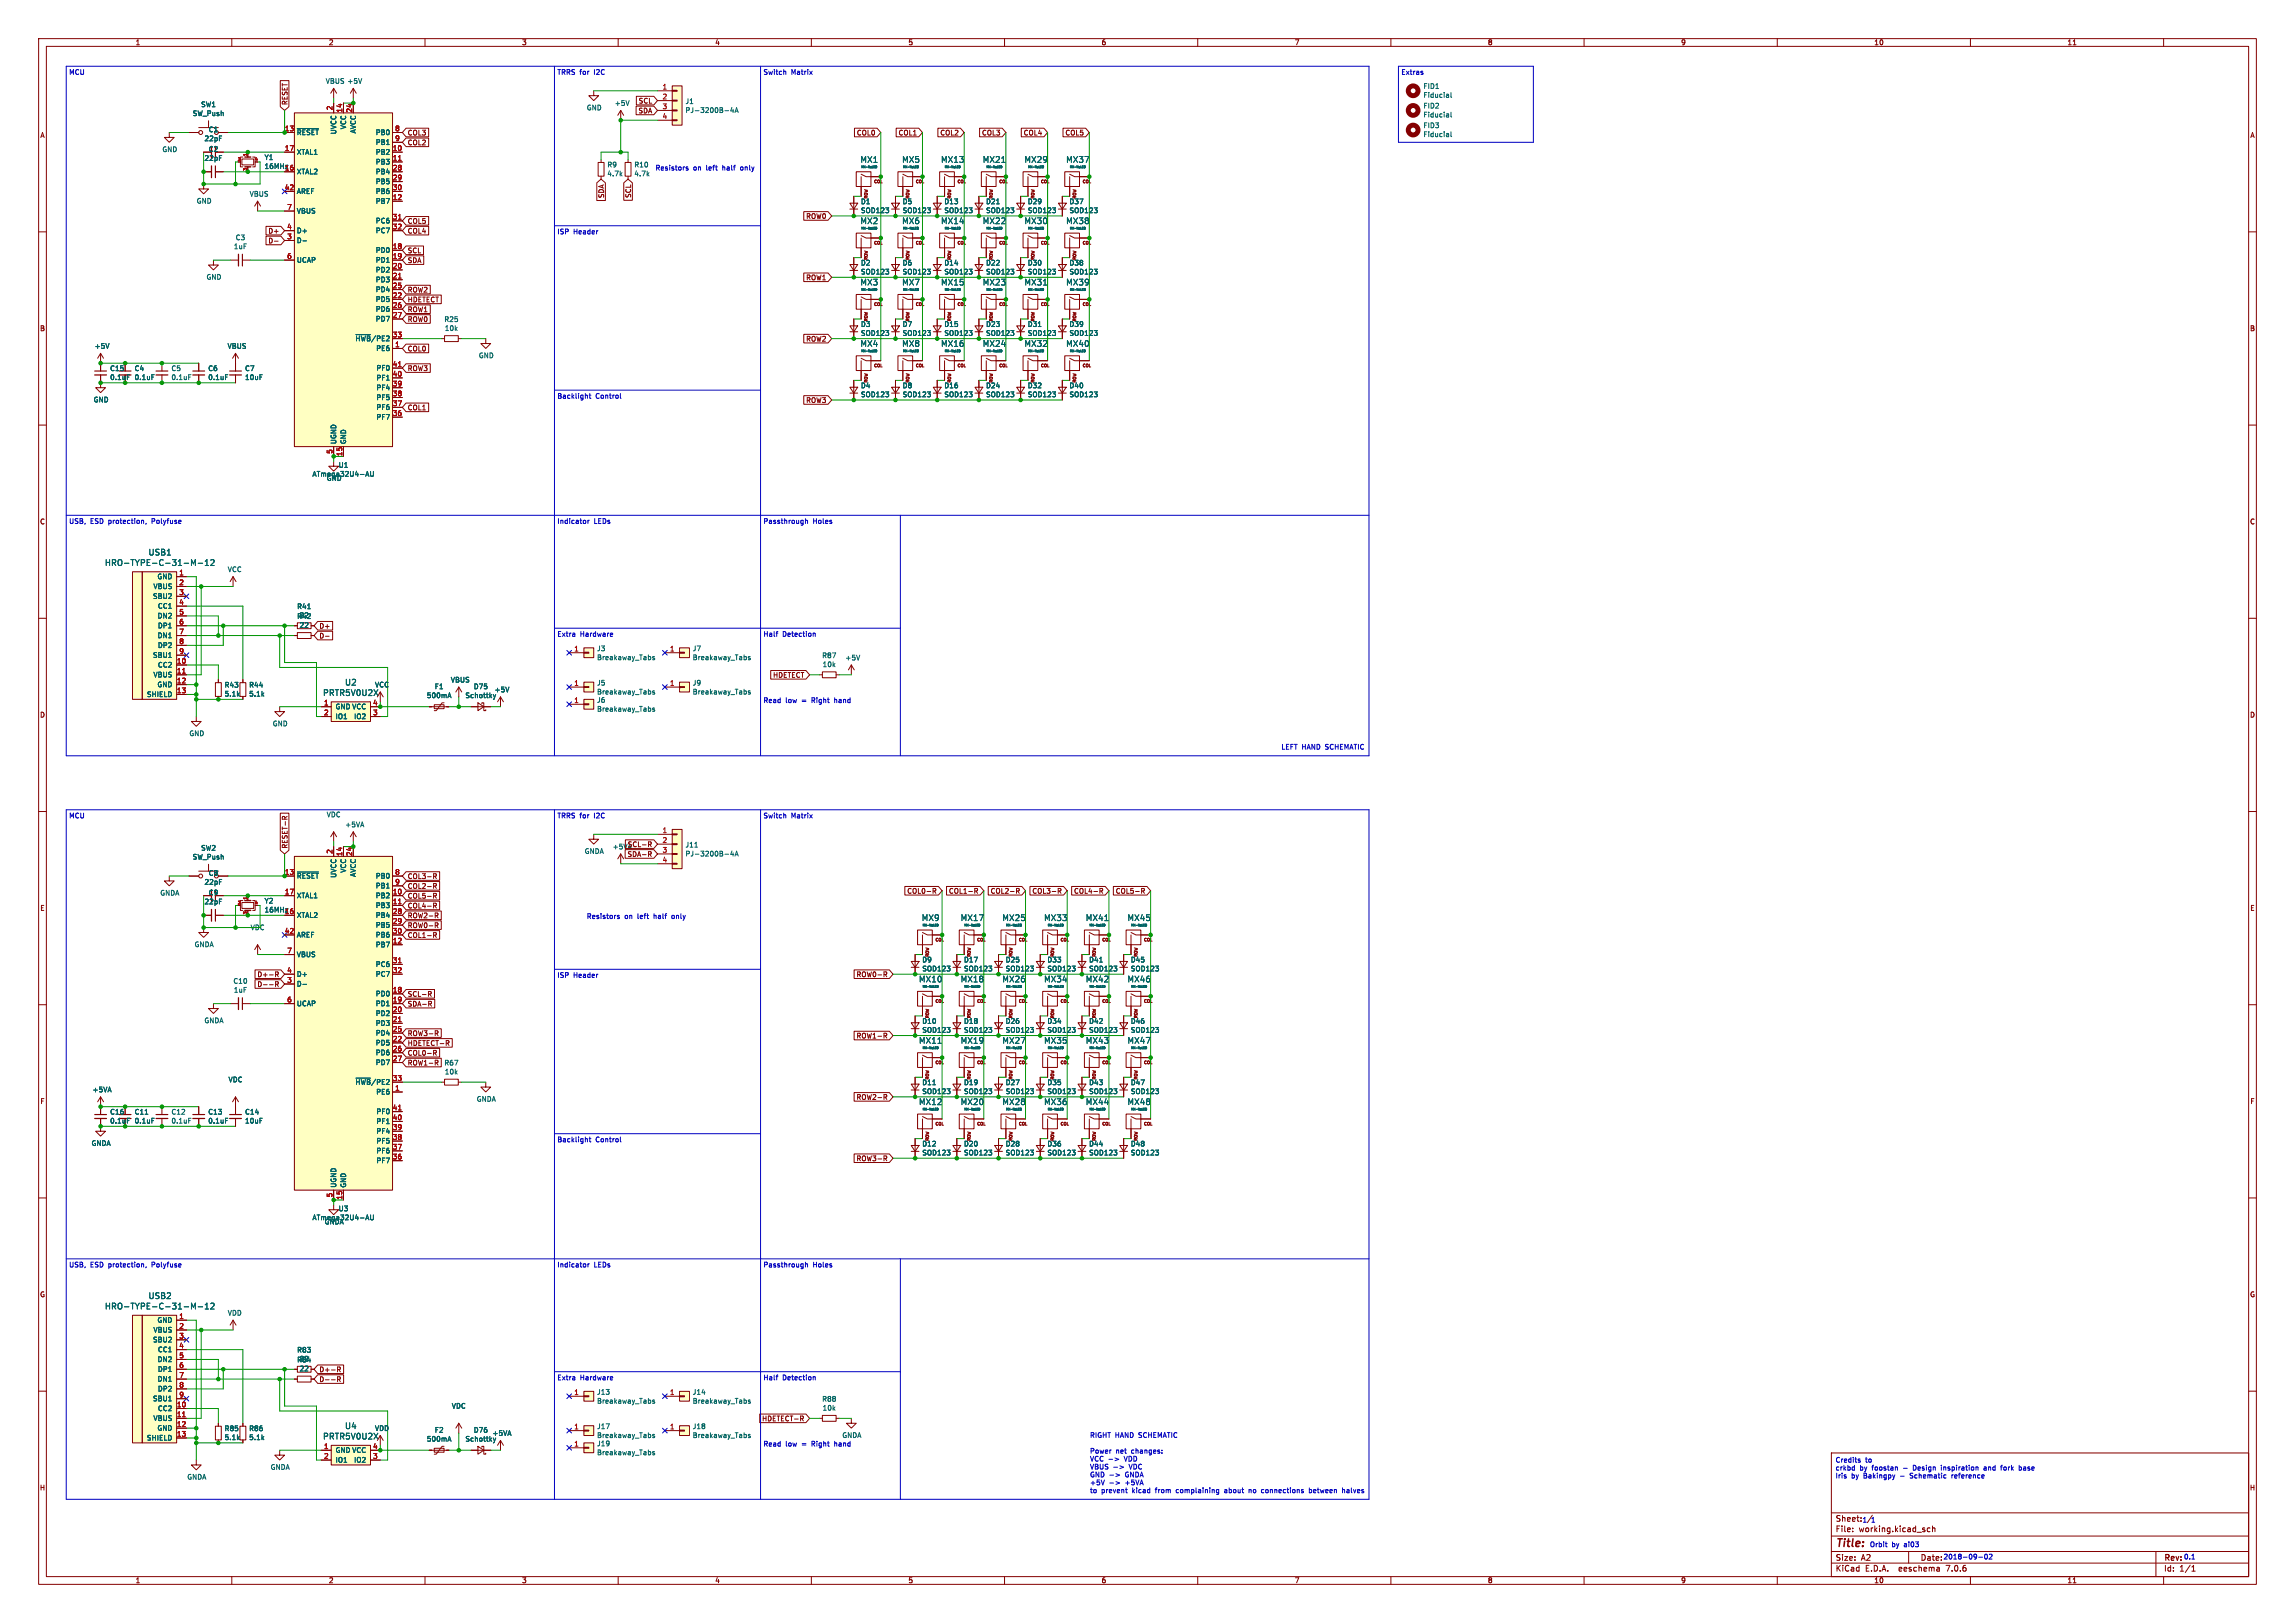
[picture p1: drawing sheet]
<svg xmlns="http://www.w3.org/2000/svg" width="594mm" height="420mm" viewBox="0 0 594 420" stroke-linecap="round" stroke-linejoin="round" font-family="sans-serif">
<defs><g id="words">
<text font-size="2.8" fill="#840000" x="475" y="400.9">Title:</text>
<g font-size="2.1" fill="#006464">
<text x="222.6" y="42.3">MX1</text>
<text x="233.4" y="42.3">MX5</text>
<text x="243.5" y="42.3">MX13</text>
<text x="254.3" y="42.3">MX21</text>
<text x="265" y="42.3">MX29</text>
<text x="275.8" y="42.3">MX37</text>
<text x="222.6" y="58.2">MX2</text>
<text x="233.4" y="58.2">MX6</text>
<text x="243.5" y="58.2">MX14</text>
<text x="254.3" y="58.2">MX22</text>
<text x="265" y="58.2">MX30</text>
<text x="275.8" y="58.2">MX38</text>
<text x="222.6" y="74.1">MX3</text>
<text x="233.4" y="74.1">MX7</text>
<text x="243.5" y="74.1">MX15</text>
<text x="254.3" y="74.1">MX23</text>
<text x="265" y="74.1">MX31</text>
<text x="275.8" y="74.1">MX39</text>
<text x="222.6" y="89.9">MX4</text>
<text x="233.4" y="89.9">MX8</text>
<text x="243.5" y="89.9">MX16</text>
<text x="254.3" y="89.9">MX24</text>
<text x="265" y="89.9">MX32</text>
<text x="275.8" y="89.9">MX40</text>
<text x="38.3" y="143.9">USB1</text>
<text x="27.1" y="146.6">HRO-TYPE-C-31-M-12</text>
<text x="89.2" y="177.6">U2</text>
<text x="83.5" y="180.3">PRTR5V0U2X</text>
<text x="238.5" y="238.5">MX9</text>
<text x="248.5" y="238.5">MX17</text>
<text x="259.3" y="238.5">MX25</text>
<text x="270.1" y="238.5">MX33</text>
<text x="280.9" y="238.5">MX41</text>
<text x="291.7" y="238.5">MX45</text>
<text x="237.7" y="254.4">MX10</text>
<text x="248.5" y="254.4">MX18</text>
<text x="259.3" y="254.4">MX26</text>
<text x="270.1" y="254.4">MX34</text>
<text x="280.9" y="254.4">MX42</text>
<text x="291.7" y="254.4">MX46</text>
<text x="237.7" y="270.3">MX11</text>
<text x="248.5" y="270.3">MX19</text>
<text x="259.3" y="270.3">MX27</text>
<text x="270.1" y="270.3">MX35</text>
<text x="280.9" y="270.3">MX43</text>
<text x="291.7" y="270.3">MX47</text>
<text x="237.7" y="286.2">MX12</text>
<text x="248.5" y="286.2">MX20</text>
<text x="259.3" y="286.2">MX28</text>
<text x="270.1" y="286.2">MX36</text>
<text x="280.9" y="286.2">MX44</text>
<text x="291.7" y="286.2">MX48</text>
<text x="27.1" y="339">HRO-TYPE-C-31-M-12</text>
<text x="38.3" y="336.3">USB2</text>
<text x="89.2" y="370">U4</text>
<text x="83.5" y="372.7">PRTR5V0U2X</text>
</g>
<g font-size="2.1" fill="#840000">
<text x="475" y="394">Sheet:</text>
<text x="475" y="396.7">File:</text>
<text x="481.1" y="396.7">working.kicad_sch</text>
<text x="475" y="406.9">KiCad</text>
<text x="475" y="404.1">Size:</text>
<text x="481.7" y="404.1">A2</text>
<text x="482.7" y="406.9">E.D.A.</text>
<text x="491.6" y="406.9">eeschema</text>
<text x="497" y="404.1">Date:</text>
<text x="504" y="406.9">7.0.6</text>
<text x="560" y="404.3">Rev:</text>
<text x="560" y="406.9">Id:</text>
<text x="564.1" y="406.9">1/1</text>
</g>
<g font-size="1.8" fill="#840000">
<text x="35" y="11.9">1</text>
<text x="85" y="11.9">2</text>
<text x="135" y="11.9">3</text>
<text x="185" y="11.9">4</text>
<text x="235" y="11.9">5</text>
<text x="285" y="11.9">6</text>
<text x="335" y="11.9">7</text>
<text x="385" y="11.9">8</text>
<text x="435" y="11.9">9</text>
<text x="485" y="11.9">10</text>
<text x="535" y="11.9">11</text>
<text x="74.6" y="27.3" transform="rotate(-90 74.6 27.3)">RESET</text>
<text x="165.1" y="29.5">SDA</text>
<text x="165.2" y="27">SCL</text>
<text x="10.3" y="35.9">A</text>
<text x="105.4" y="35.2">COL3</text>
<text x="221.7" y="35.2">COL0</text>
<text x="232.4" y="35.2">COL1</text>
<text x="243.2" y="35.2">COL2</text>
<text x="254" y="35.2">COL3</text>
<text x="264.8" y="35.2">COL4</text>
<text x="275.6" y="35.2">COL5</text>
<text x="582.3" y="35.9">A</text>
<text x="105.4" y="37.8">COL2</text>
<text x="156.5" y="51.4" transform="rotate(-90 156.5 51.4)">SDA</text>
<text x="163.5" y="51.3" transform="rotate(-90 163.5 51.3)">SCL</text>
<text x="105.4" y="58.1">COL5</text>
<text x="208.5" y="56.8">ROW0</text>
<text x="69.3" y="60.6">D+</text>
<text x="69.3" y="63.2">D-</text>
<text x="105.4" y="60.6">COL4</text>
<text x="105.4" y="65.7">SCL</text>
<text x="105.4" y="68.3">SDA</text>
<text x="105.4" y="75.9">ROW2</text>
<text x="208.5" y="72.7">ROW1</text>
<text x="105.4" y="78.4">HDETECT</text>
<text x="105.4" y="81">ROW1</text>
<text x="105.4" y="83.5">ROW0</text>
<text x="10.3" y="85.9">B</text>
<text x="208.5" y="88.6">ROW2</text>
<text x="582.3" y="85.9">B</text>
<text x="105.4" y="91.1">COL0</text>
<text x="105.4" y="96.2">ROW3</text>
<text x="105.4" y="106.4">COL1</text>
<text x="208.5" y="104.5">ROW3</text>
<text x="10.3" y="135.9">C</text>
<text x="582.3" y="135.9">C</text>
<text x="82.5" y="162.9">D+</text>
<text x="82.5" y="165.4">D-</text>
<text x="200" y="175.6">HDETECT</text>
<text x="10.3" y="185.9">D</text>
<text x="582.3" y="185.9">D</text>
<text x="74.6" y="219.7" transform="rotate(-90 74.6 219.7)">RESET-R</text>
<text x="158.5" y="220">+5VA</text>
<text x="162.3" y="221.9">SDA-R</text>
<text x="162.4" y="219.4">SCL-R</text>
<text x="105.4" y="227.6">COL3-R</text>
<text x="105.4" y="230.2">COL2-R</text>
<text x="105.4" y="232.7">COL5-R</text>
<text x="234.7" y="231.5">COL0-R</text>
<text x="245.5" y="231.5">COL1-R</text>
<text x="256.3" y="231.5">COL2-R</text>
<text x="267.1" y="231.5">COL3-R</text>
<text x="277.9" y="231.5">COL4-R</text>
<text x="288.7" y="231.5">COL5-R</text>
<text x="10.3" y="235.9">E</text>
<text x="105.4" y="237.8">ROW2-R</text>
<text x="105.4" y="235.3">COL4-R</text>
<text x="582.3" y="235.9">E</text>
<text x="105.4" y="240.3">ROW0-R</text>
<text x="105.4" y="242.9">COL1-R</text>
<text x="66.5" y="253">D+-R</text>
<text x="66.5" y="255.6">D--R</text>
<text x="221.6" y="253">ROW0-R</text>
<text x="105.4" y="260.7">SDA-R</text>
<text x="105.4" y="258.1">SCL-R</text>
<text x="105.4" y="268.3">ROW3-R</text>
<text x="221.6" y="268.9">ROW1-R</text>
<text x="105.4" y="270.8">HDETECT-R</text>
<text x="105.4" y="273.4">COL0-R</text>
<text x="105.4" y="275.9">ROW1-R</text>
<text x="10.3" y="285.9">F</text>
<text x="221.6" y="284.8">ROW2-R</text>
<text x="582.3" y="285.9">F</text>
<text x="221.6" y="300.7">ROW3-R</text>
<text x="10.3" y="335.9">G</text>
<text x="582.3" y="335.9">G</text>
<text x="82.5" y="355.3">D+-R</text>
<text x="82.5" y="357.8">D--R</text>
<text x="197.1" y="368">HDETECT-R</text>
<text x="10.2" y="385.9">H</text>
<text x="582.2" y="385.9">H</text>
<text x="35" y="409.9">1</text>
<text x="85" y="409.9">2</text>
<text x="135" y="409.9">3</text>
<text x="185" y="409.9">4</text>
<text x="235" y="409.9">5</text>
<text x="285" y="409.9">6</text>
<text x="335" y="409.9">7</text>
<text x="385" y="409.9">8</text>
<text x="435" y="409.9">9</text>
<text x="485" y="409.9">10</text>
<text x="535" y="409.9">11</text>
</g>
<g font-size="1.8" fill="#0000c2">
<text x="17.8" y="19.4">MCU</text>
<text x="144.1" y="19.4">TRRS for</text>
<text x="153.9" y="19.4">I2C</text>
<text x="197.5" y="19.4">Switch</text>
<text x="204.8" y="19.4">Matrix</text>
<text x="362.6" y="19.4">Extras</text>
<text x="169.5" y="44.2">Resistors</text>
<text x="179.4" y="44.2">on</text>
<text x="182.9" y="44.2">left</text>
<text x="187.3" y="44.2">half</text>
<text x="192.1" y="44.2">only</text>
<text x="144.1" y="60.7">ISP</text>
<text x="148.4" y="60.7">Header</text>
<text x="144.1" y="103.3">Backlight</text>
<text x="154.1" y="103.3">Control</text>
<text x="17.8" y="135.6">USB,</text>
<text x="23.4" y="135.6">ESD protection,</text>
<text x="39.6" y="135.6">Polyfuse</text>
<text x="144.1" y="135.6">Indicator</text>
<text x="153.7" y="135.6">LEDs</text>
<text x="197.5" y="135.6">Passthrough</text>
<text x="210.4" y="135.6">Holes</text>
<text x="144.1" y="164.9">Extra</text>
<text x="150.2" y="164.9">Hardware</text>
<text x="197.5" y="164.9">Half</text>
<text x="202.5" y="164.9">Detection</text>
<text x="197.5" y="182">Read</text>
<text x="203.3" y="182">low</text>
<text x="207.6" y="182">=</text>
<text x="210.4" y="182">Right</text>
<text x="216.4" y="182">hand</text>
<text x="331.5" y="194.1">LEFT</text>
<text x="337.2" y="194.1">HAND</text>
<text x="343.7" y="194.1">SCHEMATIC</text>
<text x="17.8" y="211.8">MCU</text>
<text x="144.1" y="211.8">TRRS for</text>
<text x="153.9" y="211.8">I2C</text>
<text x="197.5" y="211.8">Switch</text>
<text x="204.8" y="211.8">Matrix</text>
<text x="151.8" y="237.9">Resistors</text>
<text x="161.6" y="237.9">on</text>
<text x="165.1" y="237.9">left</text>
<text x="169.5" y="237.9">half</text>
<text x="174.3" y="237.9">only</text>
<text x="144.1" y="253.1">ISP</text>
<text x="148.4" y="253.1">Header</text>
<text x="144.1" y="295.7">Backlight</text>
<text x="154.1" y="295.7">Control</text>
<text x="17.8" y="328">USB,</text>
<text x="23.4" y="328">ESD protection,</text>
<text x="39.6" y="328">Polyfuse</text>
<text x="144.1" y="328">Indicator</text>
<text x="153.7" y="328">LEDs</text>
<text x="197.5" y="328">Passthrough</text>
<text x="210.4" y="328">Holes</text>
<text x="144.1" y="357.3">Extra</text>
<text x="150.2" y="357.3">Hardware</text>
<text x="197.5" y="357.3">Half</text>
<text x="202.5" y="357.3">Detection</text>
<text x="197.5" y="374.4">Read</text>
<text x="203.3" y="374.4">low</text>
<text x="207.6" y="374.4">=</text>
<text x="210.4" y="374.4">Right</text>
<text x="216.4" y="374.4">hand</text>
<text x="281.9" y="372.2">RIGHT</text>
<text x="281.9" y="376.2">Power</text>
<text x="288.9" y="372.2">HAND</text>
<text x="289" y="376.2">net</text>
<text x="293.5" y="376.2">changes:</text>
<text x="295.4" y="372.2">SCHEMATIC</text>
<text x="281.9" y="378.3">VCC</text>
<text x="281.9" y="380.3">VBUS</text>
<text x="281.9" y="382.4">GND</text>
<text x="291.7" y="378.3">VDD</text>
<text x="291.9" y="382.4">GNDA</text>
<text x="292.9" y="380.3">VDC</text>
<text x="475" y="378.6">Credits</text>
<text x="475" y="380.6">crkbd</text>
<text x="475" y="382.7">Iris</text>
<text x="479.2" y="382.7">by</text>
<text x="481.4" y="380.6">by</text>
<text x="482.5" y="382.7">Bakingpy</text>
<text x="482.8" y="378.6">to</text>
<text x="484.6" y="380.6">foostan</text>
<text x="492.1" y="382.7">-</text>
<text x="492.9" y="380.6">-</text>
<text x="494.8" y="382.7">Schematic</text>
<text x="495.6" y="380.6">Design</text>
<text x="503.1" y="380.6">inspiration</text>
<text x="505.8" y="382.7">reference</text>
<text x="514.4" y="380.6">and</text>
<text x="519" y="380.6">fork</text>
<text x="523.8" y="380.6">base</text>
<text x="281.9" y="384.4">+5V</text>
<text x="281.9" y="386.5">to</text>
<text x="285.3" y="386.5">prevent</text>
<text x="291.9" y="384.4">+5VA</text>
<text x="293.7" y="386.5">kicad</text>
<text x="300.2" y="386.5">from</text>
<text x="306" y="386.5">complaining</text>
<text x="319.1" y="386.5">about</text>
<text x="325.9" y="386.5">no</text>
<text x="329.6" y="386.5">connections</text>
<text x="342.5" y="386.5">between</text>
<text x="351.6" y="386.5">halves</text>
<text x="482" y="394.1">1</text>
<text x="484.3" y="394.1">1</text>
<text x="483.9" y="400.4">Orbit</text>
<text x="489.6" y="400.4">by</text>
<text x="492.9" y="400.4">ai03</text>
<text x="502.9" y="403.6">2018-09-02</text>
<text x="565.1" y="403.6">0.1</text>
</g>
<g font-size="1.8" fill="#006464">
<text x="84.2" y="21.9">VBUS +5V</text>
<text x="368.3" y="23.2">FID1</text>
<text x="51.9" y="27.9">SW1</text>
<text x="151.8" y="28.8">GND</text>
<text x="159" y="27.6">+5V</text>
<text x="177.3" y="27.1">J1</text>
<text x="177.3" y="29.4">PJ-3200B-4A</text>
<text x="368.3" y="28.3">FID2</text>
<text x="368.3" y="25.5">Fiducial</text>
<text x="49.8" y="30.2">SW_Push</text>
<text x="53.9" y="34.4">C1</text>
<text x="76.7" y="35.2">~{RESET}</text>
<text x="87.2" y="34.9" transform="rotate(-90 87.2 34.9)">UVCC</text>
<text x="89.8" y="33.6" transform="rotate(-90 89.8 33.6)">VCC</text>
<text x="92.3" y="34.6" transform="rotate(-90 92.3 34.6)">AVCC</text>
<text x="97.1" y="35.2">PB0</text>
<text x="368.3" y="33.4">FID3</text>
<text x="368.3" y="35.7">Fiducial</text>
<text x="368.3" y="30.6">Fiducial</text>
<text x="41.9" y="39.5">GND</text>
<text x="52.8" y="41.8">22pF</text>
<text x="52.8" y="36.7">22pF</text>
<text x="53.9" y="39.5">C2</text>
<text x="68.4" y="41.6">Y1</text>
<text x="76.7" y="40.2">XTAL1</text>
<text x="97.1" y="40.2">PB2</text>
<text x="97.1" y="37.7">PB1</text>
<text x="76.7" y="45.3">XTAL2</text>
<text x="97.1" y="42.8">PB3</text>
<text x="97.1" y="45.3">PB4</text>
<text x="97.1" y="47.9">PB5</text>
<text x="157.1" y="43.5">R9</text>
<text x="157.1" y="45.8">4.7k</text>
<text x="164.1" y="45.8">4.7k</text>
<text x="164.1" y="43.5">R10</text>
<text x="50.8" y="52.9">GND</text>
<text x="64.5" y="51.1">VBUS</text>
<text x="76.7" y="50.4">AREF</text>
<text x="97.1" y="52.9">PB7</text>
<text x="97.1" y="50.4">PB6</text>
<text x="222.7" y="53">D1</text>
<text x="233.5" y="53">D5</text>
<text x="244.3" y="53">D13</text>
<text x="255.1" y="53">D21</text>
<text x="265.9" y="53">D29</text>
<text x="276.7" y="53">D37</text>
<text x="76.7" y="55.5">VBUS</text>
<text x="97.1" y="58">PC6</text>
<text x="222.7" y="55.3">SOD123</text>
<text x="233.5" y="55.3">SOD123</text>
<text x="244.3" y="55.3">SOD123</text>
<text x="255.1" y="55.3">SOD123</text>
<text x="265.9" y="55.3">SOD123</text>
<text x="276.7" y="55.3">SOD123</text>
<text x="60.4" y="64.7">1uF</text>
<text x="60.9" y="62.4">C3</text>
<text x="76.7" y="63.1">D-</text>
<text x="76.7" y="60.6">D+</text>
<text x="97.1" y="65.6">PD0</text>
<text x="97.1" y="60.6">PC7</text>
<text x="76.7" y="68.2">UCAP</text>
<text x="97.1" y="68.2">PD1</text>
<text x="97.1" y="70.7">PD2</text>
<text x="222.7" y="68.9">D2</text>
<text x="222.7" y="71.2">SOD123</text>
<text x="233.5" y="68.9">D6</text>
<text x="233.5" y="71.2">SOD123</text>
<text x="244.3" y="71.2">SOD123</text>
<text x="244.3" y="68.9">D14</text>
<text x="255.1" y="68.9">D22</text>
<text x="255.1" y="71.2">SOD123</text>
<text x="265.9" y="68.9">D30</text>
<text x="265.9" y="71.2">SOD123</text>
<text x="276.7" y="68.9">D38</text>
<text x="276.7" y="71.2">SOD123</text>
<text x="53.3" y="72.6">GND</text>
<text x="97.1" y="73.3">PD3</text>
<text x="97.1" y="75.8">PD4</text>
<text x="97.1" y="78.3">PD5</text>
<text x="97.1" y="80.9">PD6</text>
<text x="97.1" y="83.4">PD7</text>
<text x="114.9" y="83.5">R25</text>
<text x="91.9" y="88.5">~{HWB}/PE2</text>
<text x="115" y="85.8">10k</text>
<text x="222.7" y="84.8">D3</text>
<text x="222.7" y="87.1">SOD123</text>
<text x="233.5" y="84.8">D7</text>
<text x="233.5" y="87.1">SOD123</text>
<text x="244.3" y="87.1">SOD123</text>
<text x="244.3" y="84.8">D15</text>
<text x="255.1" y="84.8">D23</text>
<text x="255.1" y="87.1">SOD123</text>
<text x="265.9" y="84.8">D31</text>
<text x="265.9" y="87.1">SOD123</text>
<text x="276.7" y="84.8">D39</text>
<text x="276.7" y="87.1">SOD123</text>
<text x="24.4" y="90.4">+5V</text>
<text x="58.8" y="90.4">VBUS</text>
<text x="97.3" y="91">PE6</text>
<text x="123.8" y="92.9">GND</text>
<text x="28.4" y="96.2">C15</text>
<text x="28.4" y="98.5">0.1uF</text>
<text x="34.7" y="96.2">C4</text>
<text x="34.7" y="98.5">0.1uF</text>
<text x="44.3" y="96.2">C5</text>
<text x="44.3" y="98.5">0.1uF</text>
<text x="53.8" y="96.2">C6</text>
<text x="53.8" y="98.5">0.1uF</text>
<text x="63.3" y="96.2">C7</text>
<text x="63.3" y="98.5">10uF</text>
<text x="97.3" y="101.2">PF4</text>
<text x="97.3" y="98.7">PF1</text>
<text x="97.3" y="96.1">PF0</text>
<text x="222.7" y="100.7">D4</text>
<text x="233.5" y="100.7">D8</text>
<text x="244.3" y="100.7">D16</text>
<text x="255.1" y="100.7">D24</text>
<text x="265.9" y="100.7">D32</text>
<text x="276.7" y="100.7">D40</text>
<text x="24.1" y="104.3">GND</text>
<text x="97.3" y="106.3">PF6</text>
<text x="97.3" y="103.7">PF5</text>
<text x="222.7" y="103">SOD123</text>
<text x="233.5" y="103">SOD123</text>
<text x="244.3" y="103">SOD123</text>
<text x="255.1" y="103">SOD123</text>
<text x="265.9" y="103">SOD123</text>
<text x="276.7" y="103">SOD123</text>
<text x="97.3" y="108.8">PF7</text>
<text x="87.2" y="115.1" transform="rotate(-90 87.2 115.1)">UGND</text>
<text x="89.8" y="115.1" transform="rotate(-90 89.8 115.1)">GND</text>
<text x="80.8" y="123.5">ATmega32U4-AU</text>
<text x="84.5" y="124.6">GND</text>
<text x="87.5" y="121.2">U1</text>
<text x="58.8" y="148.2">VCC</text>
<text x="39.5" y="155.2">SBU2</text>
<text x="39.6" y="152.6">VBUS</text>
<text x="40.6" y="150.1">GND</text>
<text x="40.7" y="160.2">DN2</text>
<text x="40.8" y="157.7">CC1</text>
<text x="76.8" y="157.8">R41</text>
<text x="76.8" y="160.4">R42</text>
<text x="77.4" y="160.1">22</text>
<text x="40.7" y="165.3">DN1</text>
<text x="40.8" y="162.8">DP1</text>
<text x="40.8" y="167.9">DP2</text>
<text x="77.4" y="162.7">22</text>
<text x="39.5" y="170.4">SBU1</text>
<text x="40.8" y="172.9">CC2</text>
<text x="154.4" y="168.7">J3</text>
<text x="154.4" y="171">Breakaway_Tabs</text>
<text x="179.2" y="168.7">J7</text>
<text x="179.2" y="171">Breakaway_Tabs</text>
<text x="212.7" y="170.5">R87</text>
<text x="212.8" y="172.8">10k</text>
<text x="218.7" y="171.1">+5V</text>
<text x="39.6" y="175.5">VBUS</text>
<text x="40.6" y="178">GND</text>
<text x="58" y="178.1">R43</text>
<text x="64.4" y="178.1">R44</text>
<text x="96.9" y="178.1">VCC</text>
<text x="112.4" y="178.5">F1</text>
<text x="116.6" y="176.8">VBUS</text>
<text x="122.5" y="178.5">D75</text>
<text x="127.9" y="179.3">+5V</text>
<text x="154.4" y="177.6">J5</text>
<text x="154.4" y="179.9">Breakaway_Tabs</text>
<text x="179.2" y="177.6">J9</text>
<text x="179.2" y="179.9">Breakaway_Tabs</text>
<text x="37.9" y="180.6">SHIELD</text>
<text x="58" y="180.4">5.1k</text>
<text x="64.4" y="180.4">5.1k</text>
<text x="86.7" y="183.7">GND VCC</text>
<text x="110.4" y="180.8">500mA</text>
<text x="120.3" y="180.8">Schottky</text>
<text x="154.4" y="182">J6</text>
<text x="154.4" y="184.4">Breakaway_Tabs</text>
<text x="48.9" y="190.7">GND</text>
<text x="70.5" y="188.1">GND</text>
<text x="86.7" y="186.3">IO1</text>
<text x="91.5" y="186.3">IO2</text>
<text x="84.4" y="211.7">VDC</text>
<text x="89.2" y="214.3">+5VA</text>
<text x="51.9" y="220.3">SW2</text>
<text x="151.2" y="221.2">GNDA</text>
<text x="177.3" y="221.8">PJ-3200B-4A</text>
<text x="177.3" y="219.5">J11</text>
<text x="49.8" y="222.6">SW_Push</text>
<text x="53.9" y="226.8">C8</text>
<text x="76.7" y="227.6">~{RESET}</text>
<text x="87.2" y="227.3" transform="rotate(-90 87.2 227.3)">UVCC</text>
<text x="89.8" y="226" transform="rotate(-90 89.8 226)">VCC</text>
<text x="92.3" y="227" transform="rotate(-90 92.3 227)">AVCC</text>
<text x="97.1" y="227.6">PB0</text>
<text x="41.4" y="232">GNDA</text>
<text x="52.8" y="229.1">22pF</text>
<text x="53.9" y="231.9">C9</text>
<text x="76.7" y="232.6">XTAL1</text>
<text x="97.1" y="232.6">PB2</text>
<text x="97.1" y="230.1">PB1</text>
<text x="52.8" y="234.2">22pF</text>
<text x="68.4" y="234">Y2</text>
<text x="76.7" y="237.7">XTAL2</text>
<text x="97.1" y="235.2">PB3</text>
<text x="97.1" y="237.7">PB4</text>
<text x="50.3" y="245.3">GNDA</text>
<text x="64.8" y="240.9">VDC</text>
<text x="76.7" y="242.8">AREF</text>
<text x="97.1" y="245.3">PB7</text>
<text x="97.1" y="240.3">PB5</text>
<text x="97.1" y="242.8">PB6</text>
<text x="76.7" y="247.9">VBUS</text>
<text x="97.1" y="250.4">PC6</text>
<text x="238.6" y="249.3">D9</text>
<text x="238.6" y="251.6">SOD123</text>
<text x="249.4" y="251.6">SOD123</text>
<text x="249.4" y="249.3">D17</text>
<text x="260.2" y="249.3">D25</text>
<text x="260.2" y="251.6">SOD123</text>
<text x="271" y="249.3">D33</text>
<text x="271" y="251.6">SOD123</text>
<text x="281.8" y="249.3">D41</text>
<text x="281.8" y="251.6">SOD123</text>
<text x="292.6" y="249.3">D45</text>
<text x="292.6" y="251.6">SOD123</text>
<text x="60.3" y="254.8">C10</text>
<text x="60.4" y="257.1">1uF</text>
<text x="76.7" y="255.5">D-</text>
<text x="76.7" y="253">D+</text>
<text x="97.1" y="253">PC7</text>
<text x="76.7" y="260.6">UCAP</text>
<text x="97.1" y="258">PD0</text>
<text x="97.1" y="260.6">PD1</text>
<text x="97.1" y="263.1">PD2</text>
<text x="52.8" y="265">GNDA</text>
<text x="97.1" y="265.7">PD3</text>
<text x="97.1" y="268.2">PD4</text>
<text x="238.6" y="267.4">SOD123</text>
<text x="238.6" y="265.1">D10</text>
<text x="249.4" y="267.4">SOD123</text>
<text x="249.4" y="265.1">D18</text>
<text x="260.2" y="265.1">D26</text>
<text x="260.2" y="267.4">SOD123</text>
<text x="271" y="265.1">D34</text>
<text x="271" y="267.4">SOD123</text>
<text x="281.8" y="265.1">D42</text>
<text x="281.8" y="267.4">SOD123</text>
<text x="292.6" y="265.1">D46</text>
<text x="292.6" y="267.4">SOD123</text>
<text x="97.1" y="270.7">PD5</text>
<text x="97.1" y="273.3">PD6</text>
<text x="97.1" y="275.8">PD7</text>
<text x="114.9" y="275.9">R67</text>
<text x="59" y="280.3">VDC</text>
<text x="91.9" y="280.9">~{HWB}/PE2</text>
<text x="115" y="278.2">10k</text>
<text x="238.6" y="281">D11</text>
<text x="249.4" y="281">D19</text>
<text x="260.2" y="281">D27</text>
<text x="271" y="281">D35</text>
<text x="281.8" y="281">D43</text>
<text x="292.6" y="281">D47</text>
<text x="23.8" y="282.9">+5VA</text>
<text x="97.3" y="283.4">PE6</text>
<text x="123.3" y="285.3">GNDA</text>
<text x="238.6" y="283.3">SOD123</text>
<text x="249.4" y="283.3">SOD123</text>
<text x="260.2" y="283.3">SOD123</text>
<text x="271" y="283.3">SOD123</text>
<text x="281.8" y="283.3">SOD123</text>
<text x="292.6" y="283.3">SOD123</text>
<text x="28.4" y="288.6">C16</text>
<text x="28.4" y="290.9">0.1uF</text>
<text x="34.7" y="288.6">C11</text>
<text x="34.7" y="290.9">0.1uF</text>
<text x="44.3" y="288.6">C12</text>
<text x="44.3" y="290.9">0.1uF</text>
<text x="53.8" y="288.6">C13</text>
<text x="53.8" y="290.9">0.1uF</text>
<text x="63.3" y="288.6">C14</text>
<text x="63.3" y="290.9">10uF</text>
<text x="97.3" y="293.6">PF4</text>
<text x="97.3" y="291.1">PF1</text>
<text x="97.3" y="288.5">PF0</text>
<text x="23.6" y="296.7">GNDA</text>
<text x="97.3" y="298.7">PF6</text>
<text x="97.3" y="296.1">PF5</text>
<text x="238.6" y="299.2">SOD123</text>
<text x="238.6" y="296.9">D12</text>
<text x="249.4" y="299.2">SOD123</text>
<text x="249.4" y="296.9">D20</text>
<text x="260.2" y="296.9">D28</text>
<text x="260.2" y="299.2">SOD123</text>
<text x="271" y="296.9">D36</text>
<text x="271" y="299.2">SOD123</text>
<text x="281.8" y="296.9">D44</text>
<text x="281.8" y="299.2">SOD123</text>
<text x="292.6" y="296.9">D48</text>
<text x="292.6" y="299.2">SOD123</text>
<text x="97.3" y="301.2">PF7</text>
<text x="87.2" y="307.5" transform="rotate(-90 87.2 307.5)">UGND</text>
<text x="89.8" y="307.5" transform="rotate(-90 89.8 307.5)">GND</text>
<text x="80.8" y="316">ATmega32U4-AU</text>
<text x="83.9" y="317">GNDA</text>
<text x="87.5" y="313.6">U3</text>
<text x="58.8" y="340.6">VDD</text>
<text x="39.5" y="347.6">SBU2</text>
<text x="39.6" y="345">VBUS</text>
<text x="40.6" y="342.5">GND</text>
<text x="40.7" y="352.7">DN2</text>
<text x="40.8" y="350.1">CC1</text>
<text x="76.8" y="352.8">R84</text>
<text x="76.8" y="350.2">R83</text>
<text x="77.4" y="352.5">22</text>
<text x="40.7" y="357.7">DN1</text>
<text x="40.8" y="355.2">DP1</text>
<text x="77.4" y="355.1">22</text>
<text x="39.5" y="362.8">SBU1</text>
<text x="40.8" y="365.4">CC2</text>
<text x="40.8" y="360.3">DP2</text>
<text x="116.8" y="364.7">VDC</text>
<text x="154.4" y="363.4">Breakaway_Tabs</text>
<text x="154.4" y="361.1">J13</text>
<text x="179.2" y="363.4">Breakaway_Tabs</text>
<text x="179.2" y="361.1">J14</text>
<text x="212.7" y="362.9">R88</text>
<text x="212.8" y="365.2">10k</text>
<text x="39.6" y="367.9">VBUS</text>
<text x="40.6" y="370.4">GND</text>
<text x="58" y="370.5">R85</text>
<text x="64.4" y="370.5">R86</text>
<text x="96.9" y="370.5">VDD</text>
<text x="112.4" y="370.9">F2</text>
<text x="122.5" y="370.9">D76</text>
<text x="127.3" y="371.8">+5VA</text>
<text x="154.4" y="370">J17</text>
<text x="179.2" y="370">J18</text>
<text x="37.9" y="373">SHIELD</text>
<text x="58" y="372.8">5.1k</text>
<text x="64.4" y="372.8">5.1k</text>
<text x="86.7" y="376.1">GND VCC</text>
<text x="110.4" y="373.3">500mA</text>
<text x="120.3" y="373.3">Schottky</text>
<text x="154.4" y="372.3">Breakaway_Tabs</text>
<text x="154.4" y="376.8">Breakaway_Tabs</text>
<text x="154.4" y="374.4">J19</text>
<text x="179.2" y="372.3">Breakaway_Tabs</text>
<text x="217.9" y="372.3">GNDA</text>
<text x="48.3" y="383.1">GNDA</text>
<text x="69.9" y="380.5">GNDA</text>
<text x="86.7" y="378.7">IO1</text>
<text x="91.5" y="378.7">IO2</text>
</g>
<g font-size="1.8" fill="#a90000">
<text x="171.4" y="23.2">1</text>
<text x="86.1" y="28.6" transform="rotate(-90 86.1 28.6)">2</text>
<text x="88.6" y="29.3" transform="rotate(-90 88.6 29.3)">14</text>
<text x="91.2" y="29.3" transform="rotate(-90 91.2 29.3)">24</text>
<text x="171.4" y="25.8">2</text>
<text x="171.4" y="28.3">3</text>
<text x="73.6" y="34">13</text>
<text x="102.2" y="34">8</text>
<text x="171.4" y="30.9">4</text>
<text x="73.6" y="39.1">17</text>
<text x="101.6" y="39.1">10</text>
<text x="101.6" y="41.7">11</text>
<text x="102.2" y="36.6">9</text>
<text x="68.4" y="43.9">16MHz16</text>
<text x="101.6" y="44.2">28</text>
<text x="101.6" y="46.7">29</text>
<text x="73.6" y="49.3">42</text>
<text x="101.6" y="51.8">12</text>
<text x="101.6" y="49.3">30</text>
<text x="74.2" y="59.4">4</text>
<text x="74.2" y="54.4">7</text>
<text x="101.6" y="56.9">31</text>
<text x="101.6" y="59.4">32</text>
<text x="74.2" y="62">3</text>
<text x="101.6" y="64.5">18</text>
<text x="74.2" y="67.1">6</text>
<text x="101.6" y="67.1">19</text>
<text x="101.6" y="69.6">20</text>
<text x="101.6" y="72.1">21</text>
<text x="101.6" y="77.2">22</text>
<text x="101.6" y="74.7">25</text>
<text x="101.6" y="79.8">26</text>
<text x="101.6" y="82.3">27</text>
<text x="101.6" y="87.4">33</text>
<text x="102.2" y="89.9">1</text>
<text x="101.6" y="95">41</text>
<text x="101.6" y="100.1">39</text>
<text x="101.6" y="97.5">40</text>
<text x="101.6" y="107.7">36</text>
<text x="101.6" y="105.2">37</text>
<text x="101.6" y="102.6">38</text>
<text x="86.1" y="117.5" transform="rotate(-90 86.1 117.5)">5</text>
<text x="88.6" y="118.2" transform="rotate(-90 88.6 118.2)">15</text>
<text x="46.3" y="149">1</text>
<text x="46.3" y="151.5">2</text>
<text x="46.3" y="154.1">3</text>
<text x="46.3" y="156.6">4</text>
<text x="46.3" y="159.1">5</text>
<text x="46.3" y="161.7">6</text>
<text x="46.3" y="164.2">7</text>
<text x="46.3" y="166.8">8</text>
<text x="45.7" y="171.8">10</text>
<text x="46.3" y="169.3">9</text>
<text x="148.5" y="168.7">1</text>
<text x="173.3" y="168.7">1</text>
<text x="45.7" y="174.4">11</text>
<text x="45.7" y="176.9">12</text>
<text x="45.7" y="179.5">13</text>
<text x="148.5" y="177.5">1</text>
<text x="173.3" y="177.5">1</text>
<text x="83.7" y="182.6">1</text>
<text x="83.7" y="185.2">2</text>
<text x="96.4" y="185.2">3</text>
<text x="96.4" y="182.6">4</text>
<text x="148.5" y="182">1</text>
<text x="171.4" y="215.6">1</text>
<text x="86.1" y="221.1" transform="rotate(-90 86.1 221.1)">2</text>
<text x="88.6" y="221.7" transform="rotate(-90 88.6 221.7)">14</text>
<text x="91.2" y="221.7" transform="rotate(-90 91.2 221.7)">24</text>
<text x="171.4" y="218.2">2</text>
<text x="171.4" y="220.7">3</text>
<text x="73.6" y="226.4">13</text>
<text x="102.2" y="226.4">8</text>
<text x="171.4" y="223.3">4</text>
<text x="73.6" y="231.5">17</text>
<text x="101.6" y="231.5">10</text>
<text x="102.2" y="229">9</text>
<text x="68.4" y="236.3">16MHz16</text>
<text x="101.6" y="234.1">11</text>
<text x="101.6" y="236.6">28</text>
<text x="101.6" y="239.1">29</text>
<text x="73.6" y="241.7">42</text>
<text x="101.6" y="244.2">12</text>
<text x="101.6" y="241.7">30</text>
<text x="74.2" y="251.8">4</text>
<text x="74.2" y="246.8">7</text>
<text x="101.6" y="249.3">31</text>
<text x="101.6" y="251.8">32</text>
<text x="74.2" y="254.4">3</text>
<text x="101.6" y="256.9">18</text>
<text x="74.2" y="259.5">6</text>
<text x="101.6" y="259.5">19</text>
<text x="101.6" y="262">20</text>
<text x="101.6" y="264.5">21</text>
<text x="101.6" y="269.6">22</text>
<text x="101.6" y="267.1">25</text>
<text x="101.6" y="272.2">26</text>
<text x="101.6" y="274.7">27</text>
<text x="101.6" y="279.8">33</text>
<text x="101.6" y="287.4">41</text>
<text x="102.2" y="282.3">1</text>
<text x="101.6" y="292.5">39</text>
<text x="101.6" y="289.9">40</text>
<text x="101.6" y="297.6">37</text>
<text x="101.6" y="295">38</text>
<text x="101.6" y="300.1">36</text>
<text x="86.1" y="310" transform="rotate(-90 86.1 310)">5</text>
<text x="88.6" y="310.6" transform="rotate(-90 88.6 310.6)">15</text>
<text x="46.3" y="341.4">1</text>
<text x="46.3" y="343.9">2</text>
<text x="46.3" y="346.5">3</text>
<text x="46.3" y="349">4</text>
<text x="46.3" y="351.5">5</text>
<text x="46.3" y="354.1">6</text>
<text x="46.3" y="356.6">7</text>
<text x="46.3" y="359.2">8</text>
<text x="45.7" y="364.2">10</text>
<text x="46.3" y="361.7">9</text>
<text x="148.5" y="361.1">1</text>
<text x="173.3" y="361.1">1</text>
<text x="45.7" y="366.8">11</text>
<text x="45.7" y="369.3">12</text>
<text x="45.7" y="371.9">13</text>
<text x="148.5" y="370">1</text>
<text x="173.3" y="370">1</text>
<text x="83.7" y="375">1</text>
<text x="83.7" y="377.6">2</text>
<text x="96.4" y="377.6">3</text>
<text x="96.4" y="375">4</text>
<text x="148.5" y="374.4">1</text>
</g>
<g font-size="1.1" fill="#a90000">
<text x="61.4" y="41.7">2</text>
<text x="63.9" y="40.5" transform="rotate(-90 63.9 40.5)">1</text>
<text x="65.8" y="41.7">4</text>
<text x="63.9" y="44.3" transform="rotate(-90 63.9 44.3)">3</text>
<text x="63.9" y="232.9" transform="rotate(-90 63.9 232.9)">1</text>
<text x="61.4" y="234.1">2</text>
<text x="63.9" y="236.7" transform="rotate(-90 63.9 236.7)">3</text>
<text x="65.8" y="234.1">4</text>
</g>
<g font-size="1.1" fill="#840000">
<text x="226.1" y="47.6">COL</text>
<text x="236.9" y="47.6">COL</text>
<text x="247.7" y="47.6">COL</text>
<text x="258.5" y="47.6">COL</text>
<text x="269.3" y="47.6">COL</text>
<text x="280.1" y="47.6">COL</text>
<text x="226.1" y="63.5">COL</text>
<text x="236.9" y="63.5">COL</text>
<text x="247.7" y="63.5">COL</text>
<text x="258.5" y="63.5">COL</text>
<text x="269.3" y="63.5">COL</text>
<text x="280.1" y="63.5">COL</text>
<text x="226.1" y="79.3">COL</text>
<text x="236.9" y="79.3">COL</text>
<text x="247.7" y="79.3">COL</text>
<text x="258.5" y="79.3">COL</text>
<text x="269.3" y="79.3">COL</text>
<text x="280.1" y="79.3">COL</text>
<text x="226.1" y="95.2">COL</text>
<text x="236.9" y="95.2">COL</text>
<text x="247.7" y="95.2">COL</text>
<text x="258.5" y="95.2">COL</text>
<text x="269.3" y="95.2">COL</text>
<text x="280.1" y="95.2">COL</text>
<text x="242" y="243.8">COL</text>
<text x="252.8" y="243.8">COL</text>
<text x="263.6" y="243.8">COL</text>
<text x="274.3" y="243.8">COL</text>
<text x="285.1" y="243.8">COL</text>
<text x="295.9" y="243.8">COL</text>
<text x="242" y="259.7">COL</text>
<text x="252.8" y="259.7">COL</text>
<text x="263.6" y="259.7">COL</text>
<text x="274.3" y="259.7">COL</text>
<text x="285.1" y="259.7">COL</text>
<text x="295.9" y="259.7">COL</text>
<text x="242" y="275.6">COL</text>
<text x="252.8" y="275.6">COL</text>
<text x="263.6" y="275.6">COL</text>
<text x="274.3" y="275.6">COL</text>
<text x="285.1" y="275.6">COL</text>
<text x="295.9" y="275.6">COL</text>
<text x="242" y="291.4">COL</text>
<text x="252.8" y="291.4">COL</text>
<text x="263.6" y="291.4">COL</text>
<text x="274.3" y="291.4">COL</text>
<text x="285.1" y="291.4">COL</text>
<text x="295.9" y="291.4">COL</text>
</g>
<g font-size="1.1" fill="#006464">
<text x="224.8" y="51.5" transform="rotate(-90 224.8 51.5)">ROW</text>
<text x="235.6" y="51.5" transform="rotate(-90 235.6 51.5)">ROW</text>
<text x="246.4" y="51.5" transform="rotate(-90 246.4 51.5)">ROW</text>
<text x="257.1" y="51.5" transform="rotate(-90 257.1 51.5)">ROW</text>
<text x="267.9" y="51.5" transform="rotate(-90 267.9 51.5)">ROW</text>
<text x="278.7" y="51.5" transform="rotate(-90 278.7 51.5)">ROW</text>
<text x="224.8" y="67.4" transform="rotate(-90 224.8 67.4)">ROW</text>
<text x="235.6" y="67.4" transform="rotate(-90 235.6 67.4)">ROW</text>
<text x="246.4" y="67.4" transform="rotate(-90 246.4 67.4)">ROW</text>
<text x="257.1" y="67.4" transform="rotate(-90 257.1 67.4)">ROW</text>
<text x="267.9" y="67.4" transform="rotate(-90 267.9 67.4)">ROW</text>
<text x="278.7" y="67.4" transform="rotate(-90 278.7 67.4)">ROW</text>
<text x="224.8" y="83.3" transform="rotate(-90 224.8 83.3)">ROW</text>
<text x="235.6" y="83.3" transform="rotate(-90 235.6 83.3)">ROW</text>
<text x="246.4" y="83.3" transform="rotate(-90 246.4 83.3)">ROW</text>
<text x="257.1" y="83.3" transform="rotate(-90 257.1 83.3)">ROW</text>
<text x="267.9" y="83.3" transform="rotate(-90 267.9 83.3)">ROW</text>
<text x="278.7" y="83.3" transform="rotate(-90 278.7 83.3)">ROW</text>
<text x="224.8" y="99.2" transform="rotate(-90 224.8 99.2)">ROW</text>
<text x="235.6" y="99.2" transform="rotate(-90 235.6 99.2)">ROW</text>
<text x="246.4" y="99.2" transform="rotate(-90 246.4 99.2)">ROW</text>
<text x="257.1" y="99.2" transform="rotate(-90 257.1 99.2)">ROW</text>
<text x="267.9" y="99.2" transform="rotate(-90 267.9 99.2)">ROW</text>
<text x="278.7" y="99.2" transform="rotate(-90 278.7 99.2)">ROW</text>
<text x="240.6" y="247.8" transform="rotate(-90 240.6 247.8)">ROW</text>
<text x="251.4" y="247.8" transform="rotate(-90 251.4 247.8)">ROW</text>
<text x="262.2" y="247.8" transform="rotate(-90 262.2 247.8)">ROW</text>
<text x="273" y="247.8" transform="rotate(-90 273 247.8)">ROW</text>
<text x="283.8" y="247.8" transform="rotate(-90 283.8 247.8)">ROW</text>
<text x="294.6" y="247.8" transform="rotate(-90 294.6 247.8)">ROW</text>
<text x="240.6" y="263.6" transform="rotate(-90 240.6 263.6)">ROW</text>
<text x="251.4" y="263.6" transform="rotate(-90 251.4 263.6)">ROW</text>
<text x="262.2" y="263.6" transform="rotate(-90 262.2 263.6)">ROW</text>
<text x="273" y="263.6" transform="rotate(-90 273 263.6)">ROW</text>
<text x="283.8" y="263.6" transform="rotate(-90 283.8 263.6)">ROW</text>
<text x="294.6" y="263.6" transform="rotate(-90 294.6 263.6)">ROW</text>
<text x="240.6" y="279.5" transform="rotate(-90 240.6 279.5)">ROW</text>
<text x="251.4" y="279.5" transform="rotate(-90 251.4 279.5)">ROW</text>
<text x="262.2" y="279.5" transform="rotate(-90 262.2 279.5)">ROW</text>
<text x="273" y="279.5" transform="rotate(-90 273 279.5)">ROW</text>
<text x="283.8" y="279.5" transform="rotate(-90 283.8 279.5)">ROW</text>
<text x="294.6" y="279.5" transform="rotate(-90 294.6 279.5)">ROW</text>
<text x="240.6" y="295.4" transform="rotate(-90 240.6 295.4)">ROW</text>
<text x="251.4" y="295.4" transform="rotate(-90 251.4 295.4)">ROW</text>
<text x="262.2" y="295.4" transform="rotate(-90 262.2 295.4)">ROW</text>
<text x="273" y="295.4" transform="rotate(-90 273 295.4)">ROW</text>
<text x="283.8" y="295.4" transform="rotate(-90 283.8 295.4)">ROW</text>
<text x="294.6" y="295.4" transform="rotate(-90 294.6 295.4)">ROW</text>
</g>
<g font-size=".7" fill="#006464">
<text x="222.8" y="43.6">MX-NoLED</text>
<text x="233.6" y="43.6">MX-NoLED</text>
<text x="244.4" y="43.6">MX-NoLED</text>
<text x="255.2" y="43.6">MX-NoLED</text>
<text x="266" y="43.6">MX-NoLED</text>
<text x="276.8" y="43.6">MX-NoLED</text>
<text x="222.8" y="59.5">MX-NoLED</text>
<text x="233.6" y="59.5">MX-NoLED</text>
<text x="244.4" y="59.5">MX-NoLED</text>
<text x="255.2" y="59.5">MX-NoLED</text>
<text x="266" y="59.5">MX-NoLED</text>
<text x="276.8" y="59.5">MX-NoLED</text>
<text x="222.8" y="75.4">MX-NoLED</text>
<text x="233.6" y="75.4">MX-NoLED</text>
<text x="244.4" y="75.4">MX-NoLED</text>
<text x="255.2" y="75.4">MX-NoLED</text>
<text x="266" y="75.4">MX-NoLED</text>
<text x="276.8" y="75.4">MX-NoLED</text>
<text x="222.8" y="91.3">MX-NoLED</text>
<text x="233.6" y="91.3">MX-NoLED</text>
<text x="244.4" y="91.3">MX-NoLED</text>
<text x="255.2" y="91.3">MX-NoLED</text>
<text x="266" y="91.3">MX-NoLED</text>
<text x="276.8" y="91.3">MX-NoLED</text>
<text x="238.7" y="239.9">MX-NoLED</text>
<text x="249.5" y="239.9">MX-NoLED</text>
<text x="260.3" y="239.9">MX-NoLED</text>
<text x="271.1" y="239.9">MX-NoLED</text>
<text x="281.9" y="239.9">MX-NoLED</text>
<text x="292.7" y="239.9">MX-NoLED</text>
<text x="238.7" y="255.7">MX-NoLED</text>
<text x="249.5" y="255.7">MX-NoLED</text>
<text x="260.3" y="255.7">MX-NoLED</text>
<text x="271.1" y="255.7">MX-NoLED</text>
<text x="281.9" y="255.7">MX-NoLED</text>
<text x="292.7" y="255.7">MX-NoLED</text>
<text x="238.7" y="271.6">MX-NoLED</text>
<text x="249.5" y="271.6">MX-NoLED</text>
<text x="260.3" y="271.6">MX-NoLED</text>
<text x="271.1" y="271.6">MX-NoLED</text>
<text x="281.9" y="271.6">MX-NoLED</text>
<text x="292.7" y="271.6">MX-NoLED</text>
<text x="238.7" y="287.5">MX-NoLED</text>
<text x="249.5" y="287.5">MX-NoLED</text>
<text x="260.3" y="287.5">MX-NoLED</text>
<text x="271.1" y="287.5">MX-NoLED</text>
<text x="281.9" y="287.5">MX-NoLED</text>
<text x="292.7" y="287.5">MX-NoLED</text>
</g>
</g></defs>
<g fill="none" stroke="#840000" stroke-width=".26">
<path d="M10 10h574v400h-574zM12 12h570v396h-570zM60 10v2M110 10v2M160 10v2M210 10v2M260 10v2M310 10v2M360 10v2M410 10v2M460 10v2M510 10v2"/>
<path d="M536.6 11.6h.7M560 10v2M43.8 34.3v1.3h1.3l-1.3 1.2-1.3-1.2h1.3M48.9 34.3h2.5M51.4 33h5.1M52.7 39.4h2M54 31.2v1.8M55.8 39.4h2M56.5 34.3h2.6M64.1 39.4v1.2M72.5 20.9h2.3v6.7l-1.1 1-1.2-1zM73.7 39.4h2.5"/>
<path d="M73.7 34.3h2.5M76.2 29.2h25.4v86.4h-25.4zM86.4 22.9v2.5M86.4 26.7v2.5M86.4 22.9l-.8 1.2M86.4 22.9l.7 1.2M88.9 26.7v2.5M91.4 22.9v2.5M91.4 26.7v2.5M91.4 22.9l-.7 1.2M91.4 22.9l.8 1.2M101.6 39.4h2.5"/>
<path d="M101.6 34.3h2.5M101.6 36.8h2.5M105.1 35.7h5.8v2.2h-5.8l-1-1.1zM105.1 33.2h5.8v2.2h-5.8l-1-1.1zM153.7 23.5v1.3h1.2l-1.2 1.2-1.3-1.2h1.3M160.7 28.6v2.5M160.7 28.6l-.8 1.2M160.7 28.6l.7 1.2M164.6 27.5h4.6l1 1.1-1 1.1h-4.6zM164.7 24.9h4.5l1 1.1-1 1.1h-4.5zM170.2 23.5h3.8M170.2 26h3.8"/>
<path d="M170.2 28.6h3.8M170.2 31.1h3.8M174 31h1.3v.2h-1.3zM174 28.4h1.3v.3h-1.3zM174 25.9h1.3v.3h-1.3zM174 23.4h1.3v.2h-1.3zM174 22.2h2.5v10.2h-2.5zM221.2 33.2h5.8l1 1.1-1 1.1h-5.8zM232 33.2h5.8l1 1.1-1 1.1h-5.8zM242.7 33.2h5.9l1 1.1-1 1.1h-5.9zM253.5 33.2h5.9l.9 1.1-.9 1.1h-5.9zM264.3 33.2h5.9l.9 1.1-.9 1.1h-5.9z"/>
<path d="M275.1 33.2h5.9l.9 1.1-.9 1.1h-5.9zM10 60h2M52.7 47.6v1.3h1.3l-1.3 1.3-1.3-1.3h1.3M52.7 44.5h2M55.8 44.5h2M62.6 41.1h3.1v1.6h-3.1zM62.9 40.6h-.7v2.6h.7M64.1 43.2v1.3M65.4 40.6h.6v2.6h-.6M66.7 52.1v2.5M66.7 52.1l-.8 1.2M66.7 52.1l.7 1.2"/>
<path d="M68.8 58.6h3.9l1 1.1-1 1.1h-3.9zM73.7 44.5h2.5M73.7 49.5h2.5M73.7 59.7h2.5M73.7 54.6h2.5M101.6 41.9h2.5M101.6 52.1h2.5M101.6 44.5h2.5M101.6 47h2.5M101.6 49.5h2.5M101.6 57.2h2.5M101.6 59.7h2.5"/>
<path d="M105.1 56h5.8v2.3h-5.8l-1-1.1zM105.1 58.6h5.8v2.2h-5.8l-1-1.1zM154.5 47.3l1.1-.9 1.1 .9v4.6h-2.2zM154.8 42h1.5v3.6h-1.5zM155.6 41.3v.7M155.6 45.6v.8M161.4 47.3l1.2-.9 1.1 .9v4.5h-2.3zM161.8 42h1.5v3.6h-1.5zM162.6 41.3v.7M162.6 45.6v.8M208 54.8h6.3l1 1.1-1 1.1h-6.3zM220 52.6h2l-1 1.5z"/>
<path d="M220 54.1h2M221 50.8v5.1M221.6 44.5h3.8v3.8h-3.8zM222.9 45.1l1.3 .6h3.8M222.9 45.7v5.1M230.8 52.6h2l-1 1.5zM230.8 54.1h2M231.8 50.8v5.1M232.4 44.5h3.8v3.8h-3.8zM233.7 45.1l1.2 .6h3.9M233.7 45.7v5.1M241.6 52.6h2l-1 1.5z"/>
<path d="M241.6 54.1h2M242.6 50.8v5.1M243.2 44.5h3.8v3.8h-3.8zM244.5 45.1l1.2 .6h3.9M244.5 45.7v5.1M252.3 52.6h2.1l-1 1.5zM252.3 54.1h2.1M253.4 50.8v5.1M254 44.5h3.8v3.8h-3.8zM255.3 45.1l1.2 .6h3.8M255.3 45.7v5.1M263.1 52.6h2.1l-1 1.5z"/>
<path d="M263.1 54.1h2.1M264.2 50.8v5.1M264.8 44.5h3.8v3.8h-3.8zM266.1 45.1l1.2 .6h3.8M266.1 45.7v5.1M273.9 52.6h2.1l-1 1.5zM273.9 54.1h2.1M275 50.8v5.1M275.6 44.5h3.8v3.8h-3.8zM276.9 45.1l1.2 .6h3.8M276.9 45.7v5.1M582 60h2"/>
<path d="M55.2 67.3v1.3h1.3l-1.3 1.3-1.2-1.3h1.2M59.7 67.3h2M62.7 67.3h2.1M68.8 61.1h3.9l1 1.1-1 1.1h-3.9zM71 62.4h1M73.7 67.3h2.5M73.7 62.2h2.5M101.6 77.5h2.5M101.6 64.8h2.5M101.6 67.3h2.5M101.6 69.9h2.5M101.6 72.4h2.5"/>
<path d="M101.6 74.9h2.5M105.1 73.8h6.3v2.2h-6.3l-1-1.1zM105.1 76.4h9.1v2.2h-9.1l-1-1.1zM105.1 78.9h6.3v2.2h-6.3l-1-1.1zM105.1 66.2h4.6v2.2h-4.6l-1-1.1zM105.1 63.7h4.5v2.2h-4.5l-1-1.1zM208 70.6h6.3l1 1.2-1 1.1h-6.3zM220 68.5h2l-1 1.5zM220 70h2M221 66.7v5.1M221.6 60.3h3.8v3.8h-3.8zM221.6 76.2h3.8v3.8h-3.8z"/>
<path d="M222.9 61l1.3 .6h3.8M222.9 76.8l1.3 .7h3.8M222.9 61.6v5.1M222.9 77.5v5.1M230.8 68.5h2l-1 1.5zM230.8 70h2M231.8 66.7v5.1M232.4 76.2h3.8v3.8h-3.8zM232.4 60.3h3.8v3.8h-3.8zM233.7 76.8l1.2 .7h3.9M233.7 61l1.2 .6h3.9M233.7 61.6v5.1"/>
<path d="M233.7 77.5v5.1M241.6 68.5h2l-1 1.5zM241.6 70h2M242.6 66.7v5.1M243.2 76.2h3.8v3.8h-3.8zM243.2 60.3h3.8v3.8h-3.8zM244.5 76.8l1.2 .7h3.9M244.5 61l1.2 .6h3.9M244.5 61.6v5.1M244.5 77.5v5.1M252.3 68.5h2.1l-1 1.5zM252.3 70h2.1"/>
<path d="M253.4 66.7v5.1M254 76.2h3.8v3.8h-3.8zM254 60.3h3.8v3.8h-3.8zM255.3 76.8l1.2 .7h3.8M255.3 61l1.2 .6h3.8M255.3 61.6v5.1M255.3 77.5v5.1M263.1 68.5h2.1l-1 1.5zM263.1 70h2.1M264.2 66.7v5.1M264.8 60.3h3.8v3.8h-3.8zM264.8 76.2h3.8v3.8h-3.8z"/>
<path d="M266.1 61l1.2 .6h3.8M266.1 76.8l1.2 .7h3.8M266.1 61.6v5.1M266.1 77.5v5.1M273.9 68.5h2.1l-1 1.5zM273.9 70h2.1M275 66.7v5.1M275.6 76.2h3.8v3.8h-3.8zM275.6 60.3h3.8v3.8h-3.8zM276.9 76.8l1.2 .7h3.8M276.9 61l1.2 .6h3.8M276.9 61.6v5.1"/>
<path d="M276.9 77.5v5.1M26 97v3.3h1.3l-1.3 1.3-1.2-1.3h1.2M26 91.4v4.6M26 91.4l-.7 1.3M26 91.4l.8 1.3M32.4 94v2M41.9 94v2M41.9 97v2.1M51.4 94v2M51.4 97v2.1M61 91.4v4.6M61 97v2.1"/>
<path d="M61 91.4l-.8 1.3M61 91.4l.7 1.3M101.6 90.2h2.5M101.6 80h2.5M101.6 82.6h2.5M101.6 87.6h2.5M101.6 97.8h2.5M101.6 95.3h2.5M105.1 89.1h5.8v2.2h-5.8l-1-1.1zM105.1 94.1h6.3v2.3h-6.3l-1-1.1zM105.1 81.4h6.3v2.3h-6.3l-1-1.1zM114.3 87.6h.8"/>
<path d="M115.1 86.9h3.5v1.5h-3.5zM118.6 87.6h.8M125.7 87.6v1.3h1.3l-1.3 1.3-1.2-1.3h1.2M208 86.5h6.3l1 1.1-1 1.1h-6.3zM220 84.3h2l-1 1.6zM220 85.9h2M221 82.6v5M221 98.4v5.1M221.6 92.1h3.8v3.8h-3.8zM222.9 92.7l1.3 .6h3.8M222.9 93.3v5.1M230.8 84.3h2l-1 1.6z"/>
<path d="M230.8 85.9h2M231.8 82.6v5M231.8 98.4v5.1M232.4 92.1h3.8v3.8h-3.8zM233.7 92.7l1.2 .6h3.9M233.7 93.3v5.1M241.6 84.3h2l-1 1.6zM241.6 85.9h2M242.6 82.6v5M242.6 98.4v5.1M243.2 92.1h3.8v3.8h-3.8zM244.5 92.7l1.2 .6h3.9"/>
<path d="M244.5 93.3v5.1M252.3 84.3h2.1l-1 1.6zM252.3 85.9h2.1M253.4 82.6v5M253.4 98.4v5.1M254 92.1h3.8v3.8h-3.8zM255.3 92.7l1.2 .6h3.8M255.3 93.3v5.1M263.1 84.3h2.1l-1 1.6zM263.1 85.9h2.1M264.2 82.6v5M264.2 98.4v5.1"/>
<path d="M264.8 92.1h3.8v3.8h-3.8zM266.1 92.7l1.2 .6h3.8M266.1 93.3v5.1M273.9 84.3h2.1l-1 1.6zM273.9 85.9h2.1M275 82.6v5M275 98.4v5.1M275.6 92.1h3.8v3.8h-3.8zM276.9 92.7l1.2 .6h3.8M276.9 93.3v5.1M10 110h2M86.4 119.4v1.3h1.2l-1.2 1.2-1.3-1.2h1.3"/>
<path d="M86.4 115.6v2.5M88.9 115.6v2.5M101.6 108h2.5M101.6 105.4h2.5M101.6 102.9h2.5M101.6 100.3h2.5M105.1 104.3h5.8v2.2h-5.8l-1-1.1zM208 102.4h6.3l1 1.1-1 1.1h-6.3zM220 100.2h2l-1 1.5zM220 101.7h2M230.8 100.2h2l-1 1.5zM230.8 101.7h2"/>
<path d="M241.6 100.2h2l-1 1.5zM241.6 101.7h2M252.3 100.2h2.1l-1 1.5zM252.3 101.7h2.1M263.1 100.2h2.1l-1 1.5zM263.1 101.7h2.1M273.9 100.2h2.1l-1 1.5zM273.9 101.7h2.1M582 110h2M10 160h2M34.3 148h2.5v33h-2.5zM36.8 148h8.9v33h-8.9z"/>
<path d="M45.7 149.2h2.6M45.7 151.8h2.6M45.7 154.3h2.6M45.7 156.8h2.6M45.7 159.4h2.6M60.3 149.2v2.6M60.3 149.2l-.7 1.3M60.3 149.2l.8 1.3M582 160h2M45.7 161.9h2.6M45.7 164.5h2.6M45.7 174.6h2.6"/>
<path d="M45.7 172.1h2.6M45.7 177.2h2.6M45.7 179.7h2.6M45.7 167h2.6M45.7 169.5h2.6M55.8 176.7h1.5v3.5h-1.5zM56.5 175.9v.8M62.1 176.7h1.5v3.5h-1.5zM62.9 175.9v.8M76.2 161.9h.8M76.2 164.5h.8M77 161.2h3.5v1.5h-3.5z"/>
<path d="M77 163.7h3.5v1.5h-3.5zM80.5 161.9h.8M80.5 164.5h.8M82.2 160.8h3.9v2.2h-3.9l-.9-1.1zM82.2 163.4h3.9v2.2h-3.9l-.9-1.1zM84.2 164.7h1M98.4 179.1l-.7 1.2M98.4 179.1v2.5M98.4 179.1l.8 1.2M118.7 177.8v2.5M118.7 177.8l-.7 1.3M118.7 177.8l.8 1.3"/>
<path d="M147.3 168.9h3.8M147.3 177.8h3.8M151.1 168.8h1.3v.2h-1.3zM151.1 167.6h2.6v2.6h-2.6zM151.1 177.7h1.3v.2h-1.3zM151.1 176.5h2.6v2.6h-2.6zM172.1 168.9h3.8M172.1 177.8h3.8M175.9 168.8h1.3v.2h-1.3zM175.9 167.6h2.5v2.6h-2.5zM175.9 177.7h1.3v.2h-1.3zM175.9 176.5h2.5v2.6h-2.5z"/>
<path d="M199.5 173.5h9.1l.9 1.1-.9 1.1h-9.1zM212.1 174.6h.8M212.9 173.9h3.5v1.5h-3.5zM216.4 174.6h.8M220.3 172.1l-.7 1.3M220.3 172.1v2.5M220.3 172.1l.8 1.3M50.8 185.4v1.3h1.3l-1.3 1.3-1.3-1.3h1.3M56.5 180.2v.8M62.9 180.2v.8M72.4 182.9v1.3h1.3l-1.3 1.2-1.3-1.2h1.3M83.2 182.9h2.5"/>
<path d="M83.2 185.4h2.5M85.7 181.6h10.2v5.1h-10.2zM95.9 182.9h2.5M95.9 185.4h2.5M111.1 182.9h5.1M112.4 182.4h2.5v1h-2.5zM114.9 181.9h-.5l-1.5 2h-.5M121.9 182.9h5.1M123.7 181.9l1.5 1-1.5 1zM124.7 182.1v-.2h.5v2h.5v-.3M129.5 180.3v2.6M129.5 180.3l-.7 1.3"/>
<path d="M129.5 180.3l.8 1.3M147.3 182.2h3.8M151.1 182.1h1.3v.3h-1.3zM151.1 181h2.6v2.5h-2.6zM10 210h2M72.5 210.4h2.3v9.6l-1.1 1-1.2-1zM73.1 211.5l.2-.2 .4 .2M74.3 211.3l-.6 .4M86.4 215.3v2.5M86.4 219.1v2.5M86.4 215.3l-.8 1.2M86.4 215.3l.7 1.2"/>
<path d="M88.9 219.1v2.5M91.4 215.3v2.5M91.4 219.1v2.5M91.4 215.3l-.7 1.2M91.4 215.3l.8 1.2M153.7 215.9v1.3h1.2l-1.2 1.2-1.3-1.2h1.3M161.8 219.9h7.4l1 1.1-1 1.1h-7.4zM161.9 217.3h7.3l1 1.1-1 1.2h-7.3zM167.8 217.8h.5l.3 .3-.2 .3-.6 .1M168.1 218.5l.5 .6M170.2 215.9h3.8M170.2 218.4h3.8"/>
<path d="M174 218.3h1.3v.3h-1.3zM174 215.8h1.3v.2h-1.3zM174 214.6h2.5v10.2h-2.5zM582 210h2M43.8 226.7v1.3h1.3l-1.3 1.2-1.3-1.2h1.3M48.9 226.7h2.5M51.4 225.4h5.1M52.7 231.8h2M52.7 236.9h2M54 223.6v1.8M55.8 231.8h2M55.8 236.9h2"/>
<path d="M56.5 226.7h2.6M62.6 233.6h3.1v1.5h-3.1zM62.9 233h-.7v2.6h.7M64.1 231.8v1.2M64.1 235.6v1.3M65.4 233h.6v2.6h-.6M73.7 231.8h2.5M73.7 226.7h2.5M73.7 236.9h2.5M76.2 221.6h25.4v86.4h-25.4zM101.6 231.8h2.5M101.6 234.3h2.5"/>
<path d="M101.6 226.7h2.5M101.6 236.9h2.5M101.6 239.4h2.5M101.6 229.2h2.5M105.1 238.3h9.1v2.2h-9.1l-1-1.1zM105.1 235.7h9.1v2.3h-9.1l-1-1.1zM105.1 228.1h8.7v2.2h-8.7l-1-1.1zM105.1 233.2h8.7v2.2h-8.7l-1-1.1zM105.1 225.6h8.7v2.2h-8.7l-1-1.1zM105.1 230.7h8.7v2.2h-8.7l-1-1.1zM112.2 226.1h.5l.2 .2-.1 .4-.6 .1M112.2 228.6h.5l.2 .3-.1 .3-.6 .1"/>
<path d="M112.2 231.2h.5l.2 .2-.1 .4h-.6M112.2 233.7h.5l.2 .3-.1 .3-.6 .1M112.5 229.3l.4 .6M112.5 234.4l.4 .6M112.5 226.8l.4 .6M112.5 231.8l.4 .6M112.9 239.5l.5 .6M112.9 236.9l.5 .6M113.1 238.8l.3 .2-.3 .5M113.1 236.3l.3 .2-.3 .4M160.7 221l-.8 1.3M160.7 221v2.5"/>
<path d="M160.7 221l.7 1.3M168.1 221l.5 .7M168.3 220.4l.3 .2-.3 .4M170.2 221h3.8M170.2 223.5h3.8M174 223.4h1.3v.2h-1.3zM174 220.9h1.3v.2h-1.3zM234.2 229.4h8.7l.9 1.1-.9 1.1h-8.7zM241.5 229.9h.5l.2 .2-.1 .4-.6 .1M241.8 230.6l.4 .6M245 229.4h8.7l.9 1.1-.9 1.1h-8.7zM252.3 229.9h.5l.2 .2-.1 .4-.6 .1"/>
<path d="M252.6 230.6l.4 .6M255.8 229.4h8.7l.9 1.1-.9 1.1h-8.7zM263.1 229.9h.5l.2 .2-.1 .4-.6 .1M263.4 230.6l.4 .6M266.6 229.4h8.7l.9 1.1-.9 1.1h-8.7zM273.9 229.9h.5l.2 .2-.1 .4-.6 .1M274.2 230.6l.4 .6M277.4 229.4h8.7l.9 1.1-.9 1.1h-8.7zM284.7 229.9h.5l.2 .2-.1 .4-.6 .1M285 230.6l.4 .6M288.2 229.4h8.7l.9 1.1-.9 1.1h-8.7zM295.5 229.9h.5l.2 .2-.1 .4-.6 .1"/>
<path d="M295.8 230.6l.4 .6M10 260h2M52.7 240v1.3h1.3l-1.3 1.3-1.3-1.3h1.3M55.2 259.7v1.3h1.3l-1.3 1.3-1.2-1.3h1.2M59.7 259.7h2M62.7 259.7h2.1M66 251h6.7l1 1.1-1 1.1h-6.7zM66 253.5h6.7l1 1.1-1 1.1h-6.7zM66.7 244.5l-.8 1.2M66.7 244.5v2.5M66.7 244.5l.7 1.2M71.3 252.2l.6-.1 .1-.5-.7-.1v1.3"/>
<path d="M71.3 254.7l.6-.1 .1-.4-.7-.2v1.3M71.6 252.2l.4 .6M71.6 254.7l.4 .6M73.7 259.7h2.5M73.7 254.6h2.5M73.7 241.9h2.5M73.7 252.1h2.5M73.7 247h2.5M101.6 244.5h2.5M101.6 257.2h2.5M101.6 259.7h2.5M101.6 241.9h2.5"/>
<path d="M101.6 249.6h2.5M101.6 252.1h2.5M105.1 258.6h7.4v2.2h-7.4l-1-1.1zM105.1 240.8h8.7v2.2h-8.7l-1-1.1zM105.1 256.1h7.4v2.2h-7.4l-1-1.1zM110.9 256.6h.5l.2 .2-.1 .4h-.6M111.2 257.2l.4 .6M111.3 259.8l.4 .6M111.4 259.1l.3 .3-.3 .4M112.2 241.3h.5l.2 .3-.1 .3-.6 .1M112.5 242l.4 .6M221.1 251h9.1l.9 1.1-.9 1.1h-9.1z"/>
<path d="M229.1 252.2l.4 .6M229.3 251.5l.2 .2-.2 .5M235.8 248.8h2.1l-1 1.5zM235.8 250.3h2.1M236.9 247v5.1M237.5 256.5h3.8v3.9h-3.8zM237.5 240.7h3.8v3.8h-3.8zM238.8 257.2l1.2 .6h3.8M238.8 241.3l1.2 .6h3.8M238.8 241.9v5.1M238.8 257.8v5.1M246.6 248.8h2.1l-1.1 1.5z"/>
<path d="M246.6 250.3h2.1M247.6 247v5.1M248.3 256.5h3.8v3.9h-3.8zM248.3 240.7h3.8v3.8h-3.8zM249.6 257.2l1.2 .6h3.8M249.6 241.3l1.2 .6h3.8M249.6 241.9v5.1M249.6 257.8v5.1M257.4 248.8h2.1l-1.1 1.5zM257.4 250.3h2.1M258.4 247v5.1M259.1 256.5h3.8v3.9h-3.8z"/>
<path d="M259.1 240.7h3.8v3.8h-3.8zM260.3 257.2l1.3 .6h3.8M260.3 241.3l1.3 .6h3.8M260.3 241.9v5.1M260.3 257.8v5.1M268.2 248.8h2.1l-1.1 1.5zM268.2 250.3h2.1M269.2 247v5.1M269.9 256.5h3.8v3.9h-3.8zM269.9 240.7h3.8v3.8h-3.8zM271.1 257.2l1.3 .6h3.8M271.1 241.3l1.3 .6h3.8"/>
<path d="M271.1 241.9v5.1M271.1 257.8v5.1M279 248.8h2.1l-1.1 1.5zM279 250.3h2.1M280 247v5.1M280.7 256.5h3.8v3.9h-3.8zM280.7 240.7h3.8v3.8h-3.8zM281.9 257.2l1.3 .6h3.8M281.9 241.3l1.3 .6h3.8M281.9 241.9v5.1M281.9 257.8v5.1M289.8 248.8h2l-1 1.5z"/>
<path d="M289.8 250.3h2M290.8 247v5.1M291.5 256.5h3.8v3.9h-3.8zM291.5 240.7h3.8v3.8h-3.8zM292.7 257.2l1.3 .6h3.8M292.7 241.3l1.3 .6h3.8M292.7 241.9v5.1M292.7 257.8v5.1M582 260h2M101.6 262.3h2.5M101.6 264.8h2.5M101.6 269.9h2.5"/>
<path d="M101.6 267.3h2.5M101.6 272.4h2.5M101.6 275h2.5M105.1 268.8h12v2.2h-12l-1-1.1zM105.1 271.3h8.7v2.2h-8.7l-1-1.1zM105.1 266.2h9.1v2.2h-9.1l-1-1.1zM105.1 273.8h9.1v2.3h-9.1l-1-1.1zM112.2 271.8h.5l.2 .3-.1 .3-.6 .1M112.5 272.5l.4 .6M112.9 267.4l.5 .6M112.9 275l.5 .6M113.1 266.7l.3 .3-.3 .4"/>
<path d="M113.1 274.4l.3 .2-.3 .4M115.1 279.3h3.5v1.5h-3.5zM115.8 269.9l.4 .6M116.2 269.4v.4M221.1 266.9h9.1l.9 1.1-.9 1.1h-9.1zM229.1 268l.4 .6M229.3 267.4l.2 .2-.2 .4M235.8 264.7h2.1l-1 1.5zM235.8 266.2h2.1M236.9 262.9v5.1M236.9 278.8v5M237.5 272.4h3.8v3.8h-3.8z"/>
<path d="M238.8 273.1l1.2 .6h3.8M238.8 273.7v5.1M246.6 264.7h2.1l-1.1 1.5zM246.6 266.2h2.1M247.6 262.9v5.1M247.6 278.8v5M248.3 272.4h3.8v3.8h-3.8zM249.6 273.1l1.2 .6h3.8M249.6 273.7v5.1M257.4 264.7h2.1l-1.1 1.5zM257.4 266.2h2.1M258.4 262.9v5.1"/>
<path d="M258.4 278.8v5M259.1 272.4h3.8v3.8h-3.8zM260.3 273.1l1.3 .6h3.8M260.3 273.7v5.1M268.2 264.7h2.1l-1.1 1.5zM268.2 266.2h2.1M269.2 262.9v5.1M269.2 278.8v5M269.9 272.4h3.8v3.8h-3.8zM271.1 273.1l1.3 .6h3.8M271.1 273.7v5.1M279 264.7h2.1l-1.1 1.5z"/>
<path d="M279 266.2h2.1M280 262.9v5.1M280 278.8v5M280.7 272.4h3.8v3.8h-3.8zM281.9 273.1l1.3 .6h3.8M281.9 273.7v5.1M289.8 264.7h2l-1 1.5zM289.8 266.2h2M290.8 262.9v5.1M290.8 278.8v5M291.5 272.4h3.8v3.8h-3.8zM292.7 273.1l1.3 .6h3.8"/>
<path d="M292.7 273.7v5.1M26 289.4v3.3h1.3l-1.3 1.3-1.2-1.3h1.2M26 283.8l-.7 1.3M26 283.8v4.6M26 283.8l.8 1.3M32.4 286.4v2M41.9 286.4v2M41.9 289.4v2.1M51.4 286.4v2M51.4 289.4v2.1M61 283.8v4.6M61 289.4v2.1"/>
<path d="M61 283.8l-.8 1.3M61 283.8l.7 1.3M101.6 280h2.5M101.6 282.6h2.5M101.6 297.8h2.5M101.6 295.3h2.5M101.6 292.7h2.5M101.6 290.2h2.5M101.6 287.7h2.5M114.3 280h.8M118.6 280h.8M125.7 280v1.3h1.3l-1.3 1.3-1.2-1.3h1.2"/>
<path d="M221.1 298.6h9.1l.9 1.1-.9 1.1h-9.1zM221.1 282.7h9.1l.9 1.1-.9 1.2h-9.1zM229.1 299.8l.4 .6M229.1 283.9l.4 .6M229.3 283.2l.2 .3-.2 .4M229.3 299.1l.2 .3-.2 .4M235.8 280.5h2.1l-1 1.6zM235.8 296.4h2.1l-1 1.5zM235.8 297.9h2.1M235.8 282.1h2.1M236.9 294.6v5.1M237.5 288.3h3.8v3.8h-3.8z"/>
<path d="M238.8 288.9l1.2 .7h3.8M238.8 289.6v5M246.6 296.4h2.1l-1.1 1.5zM246.6 280.5h2.1l-1.1 1.6zM246.6 297.9h2.1M246.6 282.1h2.1M247.6 294.6v5.1M248.3 288.3h3.8v3.8h-3.8zM249.6 288.9l1.2 .7h3.8M249.6 289.6v5M257.4 296.4h2.1l-1.1 1.5zM257.4 280.5h2.1l-1.1 1.6z"/>
<path d="M257.4 297.9h2.1M257.4 282.1h2.1M258.4 294.6v5.1M259.1 288.3h3.8v3.8h-3.8zM260.3 288.9l1.3 .7h3.8M260.3 289.6v5M268.2 296.4h2.1l-1.1 1.5zM268.2 280.5h2.1l-1.1 1.6zM268.2 297.9h2.1M268.2 282.1h2.1M269.2 294.6v5.1M269.9 288.3h3.8v3.8h-3.8z"/>
<path d="M271.1 288.9l1.3 .7h3.8M271.1 289.6v5M279 280.5h2.1l-1.1 1.6zM279 296.4h2.1l-1.1 1.5zM279 297.9h2.1M279 282.1h2.1M280 294.6v5.1M280.7 288.3h3.8v3.8h-3.8zM281.9 288.9l1.3 .7h3.8M281.9 289.6v5M289.8 280.5h2l-1 1.6zM289.8 296.4h2l-1 1.5z"/>
<path d="M289.8 297.9h2M289.8 282.1h2M290.8 294.6v5.1M291.5 288.3h3.8v3.8h-3.8zM292.7 288.9l1.3 .7h3.8M292.7 289.6v5M10 310h2M86.4 311.8v1.3h1.2l-1.2 1.2-1.3-1.2h1.3M86.4 308v2.5M88.9 308v2.5M101.6 300.4h2.5M582 310h2"/>
<path d="M34.3 340.4h2.5v33h-2.5zM36.8 340.4h8.9v33h-8.9zM45.7 356.9h2.6M45.7 354.3h2.6M45.7 341.6h2.6M45.7 344.2h2.6M45.7 346.7h2.6M45.7 349.3h2.6M45.7 351.8h2.6M45.7 359.4h2.6M60.3 341.6l-.7 1.3M60.3 341.6v2.6"/>
<path d="M60.3 341.6l.8 1.3M76.2 356.9h.8M76.2 354.3h.8M77 356.1h3.5v1.5h-3.5zM77 353.6h3.5v1.5h-3.5zM80.5 356.9h.8M80.5 354.3h.8M82.2 353.2h6.7v2.2h-6.7l-.9-1.1zM82.2 355.8h6.7v2.2h-6.7l-.9-1.1zM87.4 354.4l.6-.1v-.4l-.6-.2v1.3M87.4 356.9h.6v-.5l-.6-.1v1.2M87.7 354.4l.4 .6"/>
<path d="M87.7 356.9l.4 .6M10 360h2M45.7 367h2.6M45.7 364.5h2.6M45.7 369.6h2.6M45.7 372.1h2.6M45.7 362h2.6M50.8 377.8v1.3h1.3l-1.3 1.3-1.3-1.3h1.3M55.8 369.1h1.5v3.5h-1.5zM56.5 368.3v.8M56.5 372.6v.8M62.1 369.1h1.5v3.5h-1.5z"/>
<path d="M62.9 368.3v.8M62.9 372.6v.8M72.4 375.3v1.3h1.3l-1.3 1.2-1.3-1.2h1.3M83.2 375.3h2.5M83.2 377.8h2.5M85.7 374h10.2v5.1h-10.2zM95.9 375.3h2.5M95.9 377.8h2.5M98.4 371.5v2.5M98.4 371.5l-.7 1.2M98.4 371.5l.8 1.2M111.1 375.3h5.1"/>
<path d="M112.4 374.8h2.5v1h-2.5zM114.9 374.3h-.5l-1.5 2h-.5M118.7 368.3l-.7 1.3M118.7 368.3v2.5M118.7 368.3l.8 1.3M121.9 375.3h5.1M123.7 374.3l1.5 1-1.5 1zM124.7 374.5v-.2h.5v2h.5v-.3M129.5 372.7l-.7 1.3M129.5 372.7v2.6M129.5 372.7l.8 1.3M147.3 361.3h3.8"/>
<path d="M147.3 370.2h3.8M147.3 374.7h3.8M151.1 361.2h1.3v.2h-1.3zM151.1 360h2.6v2.6h-2.6zM151.1 370.1h1.3v.2h-1.3zM151.1 368.9h2.6v2.6h-2.6zM151.1 374.5h1.3v.3h-1.3zM151.1 373.4h2.6v2.5h-2.6zM172.1 361.3h3.8M172.1 370.2h3.8M175.9 361.2h1.3v.2h-1.3zM175.9 360h2.5v2.6h-2.5z"/>
<path d="M175.9 370.1h1.3v.2h-1.3zM175.9 368.9h2.5v2.6h-2.5zM196.6 365.9h12l.9 1.1-.9 1.1h-12zM207.5 367.1l.4 .6M207.9 366.6v.4M212.1 367h.8M212.9 366.3h3.5v1.5h-3.5zM216.4 367h.8M220.3 367v1.3h1.3l-1.3 1.3-1.2-1.3h1.2M474 376h108v32h-108zM582 360h2M474 397.5h108"/>
<path d="M474 391.5h108M479.5 396.2v.2M479.5 395.4v.2M484.6 392.1l-1.3 1.9M499.5 395.4h-.4l-.3 .3 .2 .6h.5M500.2 395.5l.5-.1 .1 1M500.2 394.9v1.5M60 408v2M110 408v2M160 408v2M210 408v2M260 408v2"/>
<path d="M310 408v2M360 408v2M410 408v2M460 408v2M474 404.5h108M474 401.5h108M494 401.5v3M501.9 405.6l.1 1M502 406.5l-.2 .1M502 405.9l-.2 .1M510 408v2M536.6 409.6h.7"/>
<path d="M558 401.5v6.5M560 408v2M567.3 406.6h.9M567.3 405.5l.4-.4v1.5"/>
<circle cx="51.9" cy="34.3" r=".51"/>
<circle cx="56" cy="34.3" r=".51"/>
<circle cx="51.9" cy="226.7" r=".51"/>
</g>
<g fill="#ffffc2" stroke="#ffffc2" stroke-width=".26">
<path d="M151.1 360h2.6v2.6h-2.6z"/>
<path d="M85.7 181.6h10.2v5.1h-10.2z"/>
<path d="M76.2 221.6h25.4v86.4h-25.4z"/>
<path d="M174 214.6h2.5v10.2h-2.5z"/>
<path d="M151.1 368.9h2.6v2.6h-2.6z"/>
<path d="M151.1 373.4h2.6v2.5h-2.6z"/>
<path d="M175.9 360h2.5v2.6h-2.5z"/>
<path d="M175.9 368.9h2.5v2.6h-2.5z"/>
<path d="M85.7 374h10.2v5.1h-10.2z"/>
<path d="M76.2 29.2h25.4v86.4h-25.4z"/>
<path d="M151.1 181h2.6v2.5h-2.6z"/>
<path d="M151.1 167.6h2.6v2.6h-2.6z"/>
<path d="M151.1 176.5h2.6v2.6h-2.6z"/>
<path d="M175.9 167.6h2.5v2.6h-2.5z"/>
<path d="M175.9 176.5h2.5v2.6h-2.5z"/>
<path d="M34.3 340.4h2.5v33h-2.5z"/>
<path d="M36.8 340.4h8.9v33h-8.9z"/>
<path d="M34.3 148h2.5v33h-2.5z"/>
<path d="M36.8 148h8.9v33h-8.9z"/>
<path d="M174 22.2h2.5v10.2h-2.5z"/>
</g>
<g fill="none" stroke="#006464" stroke-width=".26">
<path d="M76.9 33.2h5.5M93.6 20.3l-.4 1.3M162.9 26l-.5 1.3M187.6 28.6h1M189.4 27.8l-.3 .9h.8M189.7 28.3v.8M190.2 29.1l.4-1.2 .5 1.2M190.3 28.8h.6M374.9 24.4v.8M374.9 29.5v.8M374.9 34.6v.8M374.9 35.3l-.1 .1"/>
<path d="M374.9 34.8l-.1 .1M374.9 30.2l-.1 .1M374.9 29.8h-.1M374.9 25.2h-.1M374.9 24.7h-.1M375.5 34.1v1.1l.2 .2M375.5 23.9v1.1l.2 .2M375.5 29v1.1l.2 .2M226.6 42.9v.5h.3v-.4M226.6 58.8v.5l.3-.1v-.3M237.4 42.9v.5h.3v-.4M237.4 58.8v.5l.3-.1v-.3"/>
<path d="M248.2 42.9v.5h.3v-.4M248.2 58.8v.5l.3-.1M248.5 58.9v.3M248.5 59.2h.1M257.9 52.8h.8M259 42.9v.5h.3v-.4M259 58.8v.5l.3-.1M259.3 42h.8M259.3 58.9v.3M259.3 59.2h.1M269.8 42.9v.5h.3v-.4M269.8 58.8v.5l.3-.1"/>
<path d="M270.1 58.9v.3M270.1 59.2h.1M280.6 58.8v.5l.3-.1v-.3M280.6 42.9v.5h.3v-.4M78.4 62.3h.9M226.6 74.7v.5l.3-.1v-.3M237.4 74.7v.5l.3-.1v-.3M248.2 74.7v.5l.3-.1v-.3M259 74.7v.5l.3-.1v-.3M269.8 74.7v.5l.3-.1v-.3M270.1 73.8h.8M280.6 74.7v.5l.3-.1v-.3"/>
<path d="M28.2 88.9l-.4 1.3M33 97h.6M39.3 97h.6M48.8 97h.6M58.4 97h.6M92.1 86.6h3.8M226.6 90.6v.5l.3-.1v-.3M237.4 90.6v.5l.3-.1v-.3M248.2 90.6v.5l.3-.1v-.3M259 90.6v.5l.3-.1v-.3M268.7 84.5h.7M269.8 90.6v.5l.3-.1v-.3"/>
<path d="M280.6 90.6v.5l.3-.1v-.3M94.8 122.9h.6M95.1 122l.4 1.3M95.9 122v1l.3 .3 .4-.3v-1M49.6 146.3v-1.5l.5 1.1 .5-1.1v1.5M51.3 145.8h1.2M53.1 145.3l.4-.5v1.5M53.1 146.3h.9M54.6 145l.5-.2 .3 .5-.9 1h.9M79.6 157.5h.7M116.3 179.3l.4 1.3M127.7 179.7l.3 .9"/>
<path d="M128.3 179.7l-.3 .9M131.7 177.8l-.4 1.3M169.4 169.9h-.3l-.2 .2 .5 .3v.3h-.5M169.4 178.8h-.3l-.2 .2 .5 .3v.3h-.5M194.2 169.9h-.3l-.2 .2 .5 .3v.3h-.5M194.2 178.8h-.3l-.2 .2 .5 .3v.3h-.5M222.5 169.5l-.4 1.3M116 180.2h.6M128 180.6l-.3 .4M169.4 183.3l-.3-.1-.2 .2 .5 .3v.3h-.5M179.8 219.2h.7M76.9 225.7h5.5"/>
<path d="M187.6 221.1h1M189.4 220.2l-.3 .9h.8M189.7 220.7v.8M190.2 221.5l.4-1.2 .5 1.2M190.3 221.2h.6M242.5 239.1v.5h.3v-.3M253.3 239.1v.5h.2M253.5 239.6h.1M253.6 239.3l-.1 .3M264.1 239.1v.5h.2M264.3 239.6h.1M264.4 239.3l-.1 .3"/>
<path d="M274.9 239.1v.5h.2l.1-.3M285.7 239.1v.5h.2l.1-.3M285.9 238.2h.9M296.5 239.1v.5h.2l.1-.3M78.4 254.7h.9M242.5 255v.5h.3v-.4M253.3 255v.5h.2l.1-.4M264.1 255v.5h.2l.1-.4M274.9 255v.5h.2l.1-.4M284.6 249h.7M285.7 255v.5h.2l.1-.4M296.5 255v.5h.2l.1-.4"/>
<path d="M92.1 279h3.8M242.5 270.9v.5l.3-.1v-.3M242.8 270h.8M253.3 270.9v.5l.2-.1 .1-.3M264.1 270.9v.5l.2-.1 .1-.3M274.9 270.9v.5l.2-.1 .1-.3M285.7 270.9v.5l.2-.1 .1-.3M296.5 270.9v.5l.2-.1 .1-.3M33 289.4h.6M37.6 288.3h.7M39.3 289.4h.6M48.8 289.4h.6"/>
<path d="M58.4 289.4h.6M241.4 280.7h.7M242.5 286.8v.5l.3-.1v-.3M253.3 286.8v.5l.2-.1M253.5 287.2h.1M253.6 286.9l-.1 .3M264.1 286.8v.5l.2-.1M264.3 287.2h.1M264.4 286.9l-.1 .3M274.9 286.8v.5l.2-.1 .1-.3M285.7 286.8v.5l.2-.1 .1-.3M296.5 286.8v.5l.2-.1 .1-.3"/>
<path d="M94.8 315.3h.6M95.1 314.4l.4 1.3M95.9 314.4v1l.3 .3 .4-.3v-1M49.6 338.7v-1.5l.5 1.1 .5-1.1v1.5M51.3 338.2h1.2M53.1 338.7h.9M53.1 337.7l.4-.5v1.5M54.6 337.4l.5-.2 .3 .5-.9 1h.9M116 372.6h.6M116.3 371.7l.4 1.3M127.7 372.1l.3 .9M128 373l-.3 .4"/>
<path d="M128.3 372.1l-.3 .9M169.4 362.4l-.3-.1-.2 .2 .5 .3v.3h-.5M169.4 371.2h-.3l-.2 .2 .5 .3v.3h-.5M169.4 375.7l-.3-.1-.2 .2 .5 .3v.3h-.5M194.2 362.4l-.3-.1-.2 .2 .5 .3v.3h-.5M194.2 371.2h-.3l-.2 .2 .5 .3v.3h-.5"/>
</g>
<path d="M103.1 41.5h.7M103.1 56.7h.7M103.1 72h.7M103.1 94.8h.7M47.2 174.2h.8M103.1 233.9h.7M103.1 249.1h.7M103.1 264.4h.7M103.1 287.2h.7M47.2 366.6h.8" fill="none" stroke="#a90000" stroke-width=".26"/>
<g fill="none" stroke="#840000" stroke-width=".33">
<path d="M54.7 37.8v3.1M54.7 42.9v3.1M61.7 65.8v3M24.5 97h3.1M30.9 97h3M40.4 97h3M49.9 97h3.1M59.4 97h3.1M54.7 230.3v3M54.7 235.3v3.1M61.7 258.2v3M24.5 289.4h3.1"/>
<path d="M30.9 289.4h3M40.4 289.4h3M49.9 289.4h3.1M59.4 289.4h3.1"/>
</g>
<g fill="none" stroke="#840000" stroke-width=".3">
<path d="M55.8 37.8v3.1M55.8 42.9v3.1M62.7 65.8v3M24.5 96h3.1M30.9 96h3M40.4 96h3M49.9 96h3.1M59.4 96h3.1M55.8 230.3v3M55.8 235.3v3.1M62.7 258.2v3M24.5 288.4h3.1"/>
<path d="M30.9 288.4h3M40.4 288.4h3M49.9 288.4h3.1M59.4 288.4h3.1"/>
</g>
<path d="M63.4 40.6h1.5M63.4 43.2h1.5M63.4 233h1.5M63.4 235.6h1.5" fill="none" stroke="#840000" stroke-width=".38"/>
<g fill="none" stroke="#840000" stroke-width="1.3">
<circle cx="365.8" cy="28.6" r="1.27"/>
<circle cx="365.8" cy="33.7" r="1.27"/>
<circle cx="365.8" cy="23.5" r="1.27"/>
</g>
<g fill="none" stroke="#0000c2" stroke-width=".26">
<path d="M17.1 17.1h337.2v178.5h-337.2zM143.5 17.1v178.5M196.8 17.1v178.5M203 18.4l.4 .2v.7M209.6 18.4l.6 .9M210.2 18.4l-.6 .9M361.9 17.1h35v19.7h-35zM368.1 18.8l.2 .2-.2 .3M368.1 18.4l.1 .1M143.5 58.4h53.3M178.1 43.3l-.4-.1-.1 .2 .5 .3v.3h-.5M143.5 101h53.3"/>
<path d="M151.9 102.2l.1 .2v.7M152.5 102.2h.5M152.7 101.8v1.1l.3 .2M160.6 101.8v1.1l.2 .2M17.1 133.4h337.2M36.8 134.6l.4 .2v.7M37.8 135.4l-.1 .3M151.5 134.7v.7M152.2 134.6v.9M152.5 134.6l-.3 .3M208.5 134.2v1.3M208.5 134.7h.5v.8"/>
<path d="M233 133.4v62.2M143.5 162.6h89.5M158.2 163.8l.3 .1 .1 .2-.6 .2M158.5 164.6l-.3 .1M200.9 163.8h.4M201.2 163.4h.1M210.5 164l.5-.1v.8M343.1 193.8l.1 .1M343.1 192.7v.4M17.1 209.6h337.2v178.4h-337.2zM143.5 209.6v178.4M196.8 209.6v178.4"/>
<path d="M203 210.8l.4 .2v.7M209.6 210.8l.6 .9M210.2 210.8l-.6 .9M160.3 236.9h-.3l-.2 .1 .5 .3v.4h-.5M143.5 250.8h53.3M143.5 293.4h53.3M151.9 294.6l.1 .2v.7M152.5 294.6h.5M152.7 294.2v1.1l.3 .2M160.6 294.2v1.1l.2 .2M17.1 325.8h337.2M36.8 327l.4 .2v.7"/>
<path d="M37.8 327.8l-.1 .3M151.5 327.1v.7M152.2 327v.9M152.5 327l-.3 .3M208.5 326.6v1.3M208.5 327.2l.5-.1v.8M233 325.8v62.2M143.5 355h89.5M158.2 356.2l.3 .1 .1 .2-.6 .2M158.5 357l-.3 .1M200.9 356.2h.4M201.2 355.8h.1"/>
<path d="M210.5 356.4l.5-.1v.8M287 377.6h1M288.3 379.7h.9M288.6 377.3l.9 .3-.9 .4M289.8 379.3l1 .4-1 .3M290.9 376.8l.5 1.3M292.2 378.9l.4 1.3M292.9 375.3v.7M294.7 371.9l.2 .1M294.8 370.8v.4M479.6 379.6l.4 .1M480 379.2v1.2"/>
<path d="M481.1 378l.4 .2-.4 .2M481.1 377.6h.3M490.9 379.6l.2 .2v.6M502.5 379.2v.1M502.5 379.6v.8M511.6 379.6l.4 .2v.6M513.9 379.6l-.4 .1M514 380l-.5 .1v.3h.5M517.8 379.6h.5M518.3 379.2l-.3 .2v1M522.6 379.7l.4-.1 .2 .2-.1 .6h-.5M522.6 379.2v1.2"/>
<path d="M285.9 383l-.5 1.3M287.2 381.7h1M287.2 383.8h1M288.8 381.4l1 .3-1 .4M288.8 383.4l1 .4-1 .3M291.4 381.1v.9M293.2 385v1.3M293.7 385.4l-.5 .5M299 385.4h.5M299.5 385l-.3 .2v1.1M304.5 385.5h.5M304.5 386.2h.5"/>
<path d="M316.9 386.1l.2 .2 .4-.1M317 385.5h.5v.8M317.5 385.8l-.6 .2M318.2 386.2l.3 .1M318.2 385v1.3M318.5 385.4l-.3 .1M324.4 385.6l.4-.2 .2 .3-.1 .5h-.5M328.8 385.4v.9M329.2 385.4l-.4 .2M340.9 385.4h.5M341.1 385v1.1l.3 .2M341.7 385.4l.3 .9"/>
<path d="M350.3 385.4l.3 .9 .3-.9M480 380.4h-.4M488 399.4h.4M490.4 381.6l-.3 .9M505.2 381.6v.9M505.4 381.6l-.2 .3M488.2 400.2l.2 .1M512.2 403h.9M513.8 402.3l.2-.1a.62 .62 0 0 1 .4 .6 .62 .62 0 0 1-.6 .6l-.1-.4zM514.9 402.3l.5-.1 .2 .3-.8 .9h.8M567.3 403.4h.7"/>
</g>
<g fill="none" stroke="#009600" stroke-width=".26">
<path d="M43.8 34.3h5.1M52.7 39.4v8.2h14.6v-5.7h-.6M57.8 39.4h15.9M73.7 28.6v5.7h-14.6M86.4 25.4v1.3M91.4 25.4v1.3h-2.5M153.7 23.5h16.5M170.2 31.1h-9.5v8.3M228 34.3v59M238.8 34.3v59M249.6 34.3v59M260.3 34.3v59"/>
<path d="M271.1 34.3v59M281.9 34.3v59M57.8 44.5h15.9M61.6 41.9h-.6v5.7M66.7 54.6h7M155.6 41.3v-1.9h7v1.9M215.3 55.9h59.7M221 50.8h1.9M231.8 50.8h1.9M242.6 50.8h1.9M253.4 50.8h1.9M264.2 50.8h1.9"/>
<path d="M275 50.8h1.9M55.2 67.3h4.5M64.8 67.3h8.9M215.3 71.8h59.7M221 66.7h1.9M231.8 66.7h1.9M242.6 66.7h1.9M253.4 66.7h1.9M264.2 66.7h1.9M275 66.7h1.9M26 94h25.4M26 99.1h35"/>
<path d="M104.1 87.6h10.2M119.4 87.6h6.3M215.3 87.6h59.7M221 82.6h1.9M221 98.4h1.9M231.8 82.6h1.9M231.8 98.4h1.9M242.6 82.6h1.9M242.6 98.4h1.9M253.4 82.6h1.9M253.4 98.4h1.9M264.2 82.6h1.9"/>
<path d="M264.2 98.4h1.9M275 82.6h1.9M275 98.4h1.9M88.9 118.1h-2.5v1.3M215.3 103.5h59.7M48.3 159.4h8.2v5.1M48.3 149.2h2.5v36.2M48.3 156.8h14.6v19.1M48.3 151.8h12M52.1 151.8v22.8h-3.8M48.3 172.1h8.2v3.8M48.3 161.9h27.9"/>
<path d="M48.3 164.5h27.9M48.3 177.2h2.5M48.3 179.7h2.5M57.8 161.9v5.1h-9.5M72.4 164.5v8.2h27.9v12.7h-1.9M73.7 161.9v9.6h8.2v13.9h1.3M209.5 174.6h2.6M217.2 174.6h3.1M50.8 181h12.1M72.4 182.9h10.8M98.4 181.6v1.3h12.7M116.2 182.9h5.7"/>
<path d="M118.7 180.3v2.6M127 182.9h2.5M86.4 217.8v1.3M91.4 217.8v1.3h-2.5M153.7 215.9h16.5M43.8 226.7h5.1M52.7 231.8v8.2h14.6v-5.7h-.6M57.8 236.9h15.9M57.8 231.8h15.9M61.6 234.3h-.6v5.7M73.7 221v5.7h-14.6M160.7 223.5h9.5"/>
<path d="M243.8 230.5v59.1M254.6 230.5v59.1M265.4 230.5v59.1M276.2 230.5v59.1M287 230.5v59.1M297.8 230.5v59.1M55.2 259.7h4.5M64.8 259.7h8.9M66.7 247h7M231.1 252.1h59.7M236.9 247h1.9M247.6 247h2"/>
<path d="M258.4 247h1.9M269.2 247h1.9M280 247h1.9M290.8 247h1.9M231.1 268h59.7M236.9 278.8h1.9M236.9 262.9h1.9M247.6 278.8h2M247.6 262.9h2M258.4 278.8h1.9M258.4 262.9h1.9M269.2 278.8h1.9"/>
<path d="M269.2 262.9h1.9M280 278.8h1.9M280 262.9h1.9M290.8 278.8h1.9M290.8 262.9h1.9M26 291.5h35M26 286.4h25.4M104.1 280h10.2M119.4 280h6.3M231.1 299.7h59.7M231.1 283.8h59.7M236.9 294.6h1.9"/>
<path d="M247.6 294.6h2M258.4 294.6h1.9M269.2 294.6h1.9M280 294.6h1.9M290.8 294.6h1.9M88.9 310.5h-2.5v1.3M48.3 351.8h8.2v5.1M48.3 341.6h2.5v36.2M48.3 349.3h14.6v19M48.3 354.3h27.9M48.3 356.9h27.9M48.3 344.2h12"/>
<path d="M52.1 344.2v22.8h-3.8M57.8 354.3v5.1h-9.5M72.4 356.9v8.2h27.9v12.7h-1.9M73.7 354.3v9.6h8.2v13.9h1.3M48.3 364.5h8.2v3.8M48.3 369.6h2.5M48.3 372.1h2.5M50.8 373.4h12.1M72.4 375.3h10.8M98.4 374v1.3h12.7M116.2 375.3h5.7M118.7 370.8v4.5"/>
<path d="M127 375.3h2.5M209.5 367h2.6M217.2 367h3.1"/>
</g>
<g fill="none" stroke="#000084" stroke-width=".26">
<path d="M73.1 48.9l1.2 1.2M74.3 48.9l-1.2 1.2M47.7 153.7l1.2 1.2M48.9 153.7l-1.2 1.2M47.7 168.9l1.2 1.3M48.9 168.9l-1.2 1.3M146.7 168.3l1.2 1.2M146.7 177.2l1.2 1.2M147.9 168.3l-1.2 1.2M147.9 177.2l-1.2 1.2M171.5 168.3l1.2 1.2M171.5 177.2l1.2 1.2"/>
<path d="M172.7 168.3l-1.2 1.2M172.7 177.2l-1.2 1.2M146.7 181.6l1.2 1.3M147.9 181.6l-1.2 1.3M73.1 241.3l1.2 1.2M74.3 241.3l-1.2 1.2M47.7 346.1l1.2 1.2M48.9 346.1l-1.2 1.2M47.7 361.3l1.2 1.3M48.9 361.3l-1.2 1.3M146.7 374l1.2 1.3M146.7 369.6l1.2 1.2"/>
<path d="M146.7 360.7l1.2 1.2M147.9 374l-1.2 1.3M147.9 369.6l-1.2 1.2M147.9 360.7l-1.2 1.2M171.5 369.6l1.2 1.2M171.5 360.7l1.2 1.2M172.7 369.6l-1.2 1.2M172.7 360.7l-1.2 1.2"/>
</g>
<g fill="#009600" stroke="#009600" stroke-width=".26">
<circle cx="253.4" cy="87.6" r=".46"/>
<circle cx="264.2" cy="103.5" r=".46"/>
<circle cx="264.2" cy="87.6" r=".46"/>
<circle cx="231.8" cy="71.8" r=".46"/>
<circle cx="242.6" cy="71.8" r=".46"/>
<circle cx="249.6" cy="77.5" r=".46"/>
<circle cx="238.8" cy="77.5" r=".46"/>
<circle cx="231.8" cy="87.6" r=".46"/>
<circle cx="242.6" cy="87.6" r=".46"/>
<circle cx="253.4" cy="103.5" r=".46"/>
<circle cx="242.6" cy="103.5" r=".46"/>
<circle cx="231.8" cy="103.5" r=".46"/>
<circle cx="221" cy="87.6" r=".46"/>
<circle cx="221" cy="103.5" r=".46"/>
<circle cx="221" cy="71.8" r=".46"/>
<circle cx="228" cy="61.6" r=".46"/>
<circle cx="228" cy="45.7" r=".46"/>
<circle cx="231.8" cy="55.9" r=".46"/>
<circle cx="242.6" cy="55.9" r=".46"/>
<circle cx="238.8" cy="61.6" r=".46"/>
<circle cx="238.8" cy="45.7" r=".46"/>
<circle cx="228" cy="77.5" r=".46"/>
<circle cx="260.3" cy="77.5" r=".46"/>
<circle cx="260.3" cy="61.6" r=".46"/>
<circle cx="264.2" cy="71.8" r=".46"/>
<circle cx="271.1" cy="61.6" r=".46"/>
<circle cx="253.4" cy="71.8" r=".46"/>
<circle cx="253.4" cy="55.9" r=".46"/>
<circle cx="249.6" cy="61.6" r=".46"/>
<circle cx="260.3" cy="45.7" r=".46"/>
<circle cx="271.1" cy="77.5" r=".46"/>
<circle cx="264.2" cy="55.9" r=".46"/>
<circle cx="281.9" cy="45.7" r=".46"/>
<circle cx="271.1" cy="45.7" r=".46"/>
<circle cx="249.6" cy="45.7" r=".46"/>
<circle cx="221" cy="55.9" r=".46"/>
<circle cx="160.7" cy="39.4" r=".46"/>
<circle cx="160.7" cy="31.1" r=".46"/>
<circle cx="61" cy="240" r=".46"/>
<circle cx="52.7" cy="240" r=".46"/>
<circle cx="52.7" cy="236.9" r=".46"/>
<circle cx="73.7" cy="226.7" r=".46"/>
<circle cx="64.1" cy="231.8" r=".46"/>
<circle cx="91.4" cy="219.1" r=".46"/>
<circle cx="64.1" cy="236.9" r=".46"/>
<circle cx="26" cy="291.5" r=".46"/>
<circle cx="32.4" cy="291.5" r=".46"/>
<circle cx="32.4" cy="286.4" r=".46"/>
<circle cx="26" cy="286.4" r=".46"/>
<circle cx="52.1" cy="344.2" r=".46"/>
<circle cx="41.9" cy="291.5" r=".46"/>
<circle cx="57.8" cy="354.3" r=".46"/>
<circle cx="56.5" cy="356.9" r=".46"/>
<circle cx="118.7" cy="182.9" r=".46"/>
<circle cx="73.7" cy="161.9" r=".46"/>
<circle cx="57.8" cy="161.9" r=".46"/>
<circle cx="72.4" cy="164.5" r=".46"/>
<circle cx="98.4" cy="182.9" r=".46"/>
<circle cx="50.8" cy="177.2" r=".46"/>
<circle cx="50.8" cy="181" r=".46"/>
<circle cx="50.8" cy="179.7" r=".46"/>
<circle cx="52.1" cy="151.8" r=".46"/>
<circle cx="56.5" cy="181" r=".46"/>
<circle cx="56.5" cy="164.5" r=".46"/>
<circle cx="86.4" cy="310.5" r=".46"/>
<circle cx="51.4" cy="291.5" r=".46"/>
<circle cx="41.9" cy="286.4" r=".46"/>
<circle cx="236.9" cy="252.1" r=".46"/>
<circle cx="243.8" cy="257.8" r=".46"/>
<circle cx="243.8" cy="241.9" r=".46"/>
<circle cx="247.6" cy="283.8" r=".46"/>
<circle cx="243.8" cy="273.7" r=".46"/>
<circle cx="236.9" cy="268" r=".46"/>
<circle cx="236.9" cy="283.8" r=".46"/>
<circle cx="236.9" cy="299.7" r=".46"/>
<circle cx="98.4" cy="375.3" r=".46"/>
<circle cx="50.8" cy="369.6" r=".46"/>
<circle cx="56.5" cy="373.4" r=".46"/>
<circle cx="50.8" cy="372.1" r=".46"/>
<circle cx="50.8" cy="373.4" r=".46"/>
<circle cx="73.7" cy="354.3" r=".46"/>
<circle cx="72.4" cy="356.9" r=".46"/>
<circle cx="118.7" cy="375.3" r=".46"/>
<circle cx="258.4" cy="299.7" r=".46"/>
<circle cx="247.6" cy="268" r=".46"/>
<circle cx="254.6" cy="241.9" r=".46"/>
<circle cx="254.6" cy="257.8" r=".46"/>
<circle cx="247.6" cy="252.1" r=".46"/>
<circle cx="247.6" cy="299.7" r=".46"/>
<circle cx="269.2" cy="268" r=".46"/>
<circle cx="258.4" cy="268" r=".46"/>
<circle cx="269.2" cy="283.8" r=".46"/>
<circle cx="280" cy="283.8" r=".46"/>
<circle cx="265.4" cy="273.7" r=".46"/>
<circle cx="258.4" cy="283.8" r=".46"/>
<circle cx="254.6" cy="273.7" r=".46"/>
<circle cx="276.2" cy="273.7" r=".46"/>
<circle cx="280" cy="268" r=".46"/>
<circle cx="297.8" cy="273.7" r=".46"/>
<circle cx="287" cy="273.7" r=".46"/>
<circle cx="269.2" cy="299.7" r=".46"/>
<circle cx="280" cy="299.7" r=".46"/>
<circle cx="73.7" cy="34.3" r=".46"/>
<circle cx="61" cy="47.6" r=".46"/>
<circle cx="64.1" cy="44.5" r=".46"/>
<circle cx="91.4" cy="26.7" r=".46"/>
<circle cx="52.7" cy="44.5" r=".46"/>
<circle cx="64.1" cy="39.4" r=".46"/>
<circle cx="276.2" cy="257.8" r=".46"/>
<circle cx="280" cy="252.1" r=".46"/>
<circle cx="265.4" cy="257.8" r=".46"/>
<circle cx="269.2" cy="252.1" r=".46"/>
<circle cx="258.4" cy="252.1" r=".46"/>
<circle cx="276.2" cy="241.9" r=".46"/>
<circle cx="265.4" cy="241.9" r=".46"/>
<circle cx="297.8" cy="241.9" r=".46"/>
<circle cx="287" cy="241.9" r=".46"/>
<circle cx="297.8" cy="257.8" r=".46"/>
<circle cx="287" cy="257.8" r=".46"/>
<circle cx="52.7" cy="47.6" r=".46"/>
<circle cx="86.4" cy="118.1" r=".46"/>
<circle cx="32.4" cy="99.1" r=".46"/>
<circle cx="32.4" cy="94" r=".46"/>
<circle cx="26" cy="99.1" r=".46"/>
<circle cx="26" cy="94" r=".46"/>
<circle cx="41.9" cy="94" r=".46"/>
<circle cx="41.9" cy="99.1" r=".46"/>
<circle cx="51.4" cy="99.1" r=".46"/>
<circle cx="281.9" cy="77.5" r=".46"/>
<circle cx="281.9" cy="61.6" r=".46"/>
</g>
<use href="#words"/>
</svg>
